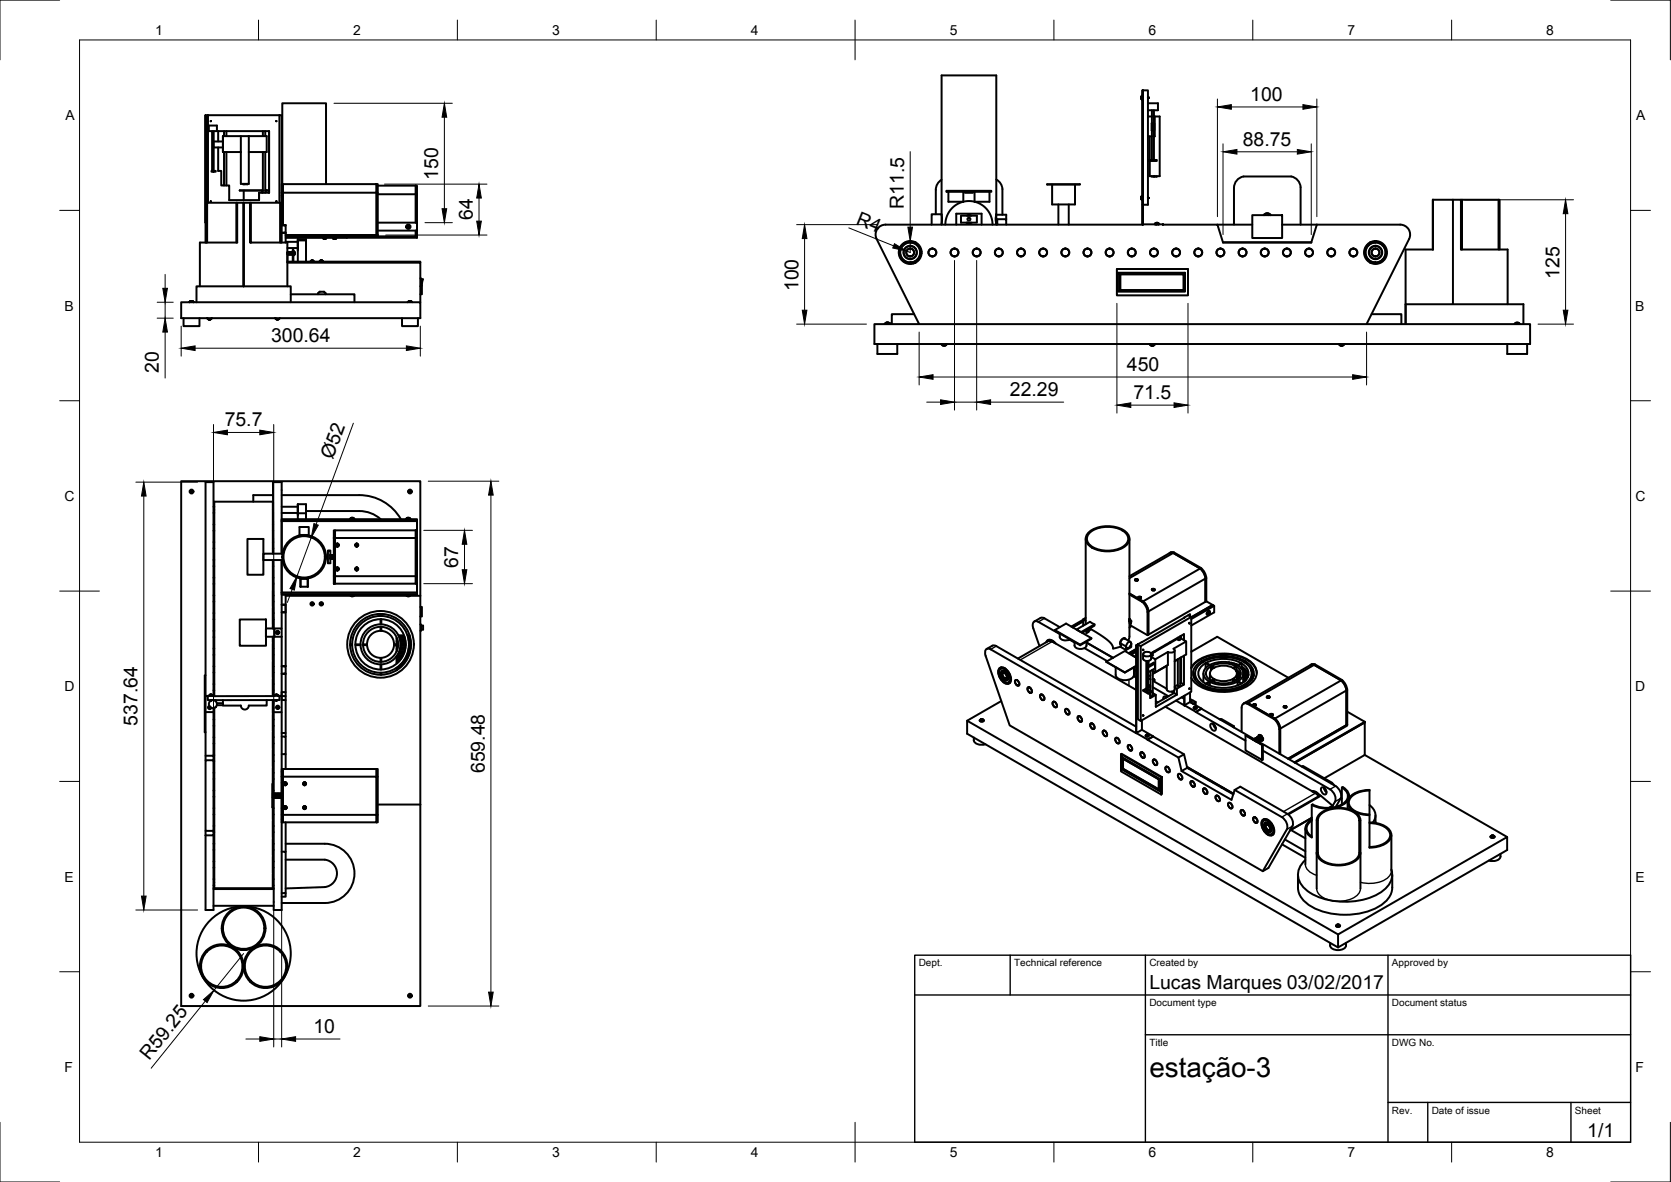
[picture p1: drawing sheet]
<svg xmlns="http://www.w3.org/2000/svg" width="420mm" height="297mm" viewBox="0 0 420 297" stroke-linecap="round" stroke-linejoin="round" font-family="sans-serif">
<defs><g id="words">
<text font-size="7" x="289" y="270.5">estação-3</text>
<g font-size="4.9">
<text x="314.4" y="25.3">100</text>
<text x="312.5" y="36.6">88.75</text>
<text x="110.2" y="45.2" transform="rotate(-90 110.2 45.2)">150</text>
<text x="227.3" y="52.5" transform="rotate(-90 227.3 52.5)">R11.5</text>
<text x="118.9" y="55.4" transform="rotate(-90 118.9 55.4)">64</text>
<text x="215" y="56.3" transform="rotate(22 215 56.3)">R4</text>
<text x="392.1" y="70.1" transform="rotate(-90 392.1 70.1)">125</text>
<text x="200.7" y="73.2" transform="rotate(-90 200.7 73.2)">100</text>
<text x="68.2" y="85.9">300.64</text>
<text x="40" y="93.7" transform="rotate(-90 40 93.7)">20</text>
<text x="283.4" y="93.2">450</text>
<text x="253.9" y="99.5">22.29</text>
<text x="285" y="100.3">71.5</text>
<text x="56.5" y="107.1">75.7</text>
<text x="83.7" y="115.6" transform="rotate(-70 83.7 115.6)">Ø52</text>
<text x="115.2" y="142.7" transform="rotate(-90 115.2 142.7)">67</text>
<text x="34.6" y="182.4" transform="rotate(-90 34.6 182.4)">537.64</text>
<text x="121.9" y="194.3" transform="rotate(-90 121.9 194.3)">659.48</text>
<text x="289" y="248.5">Lucas Marques 03/02/2017</text>
<text x="78.8" y="259.5">10</text>
<text x="37.5" y="266.6" transform="rotate(-51 37.5 266.6)">R59.25</text>
<text x="399.1" y="285.6">1/1</text>
</g>
<g font-size="3.5">
<text x="39" y="8.8">1</text>
<text x="88.8" y="8.8">2</text>
<text x="138.8" y="8.8">3</text>
<text x="188.7" y="8.8">4</text>
<text x="238.8" y="8.8">5</text>
<text x="288.7" y="8.8">6</text>
<text x="338.8" y="8.8">7</text>
<text x="388.8" y="8.8">8</text>
<text x="16.4" y="30.2">A</text>
<text x="411.4" y="30.2">A</text>
<text x="16.2" y="78">B</text>
<text x="411.2" y="78">B</text>
<text x="16.2" y="125.9">C</text>
<text x="411.2" y="125.9">C</text>
<text x="16.2" y="173.7">D</text>
<text x="411.2" y="173.7">D</text>
<text x="16.2" y="221.5">E</text>
<text x="411.2" y="221.5">E</text>
<text x="16.2" y="269.4">F</text>
<text x="411.2" y="269.4">F</text>
<text x="39" y="290.8">1</text>
<text x="88.8" y="290.8">2</text>
<text x="138.8" y="290.8">3</text>
<text x="188.7" y="290.8">4</text>
<text x="238.8" y="290.8">5</text>
<text x="288.7" y="290.8">6</text>
<text x="338.8" y="290.8">7</text>
<text x="388.8" y="290.8">8</text>
</g>
<g font-size="2.5">
<text x="231" y="242.8">Dept.</text>
<text x="255" y="242.8">Technical reference</text>
<text x="289" y="242.8">Created by</text>
<text x="350" y="242.8">Approved by</text>
<text x="289" y="252.8">Document type</text>
<text x="350" y="252.8">Document status</text>
<text x="289" y="262.8">Title</text>
<text x="350" y="262.8">DWG No.</text>
<text x="350" y="279.8">Rev.</text>
<text x="360" y="279.8">Date of issue</text>
<text x="396" y="279.8">Sheet</text>
</g>
</g></defs>
<!-- layer: Visible -->
<g fill="none" stroke="#000" stroke-width=".5">
<path d="M51.7 29h.6M52.3 29v22zM52.3 29h18M52.5 31.6h2v1.4h-2zM53.3 33v10M53.7 35.6v1.5zM53.7 37.1h2.4M53.7 35.6h2.4M53.7 33v2.6M53.7 37.1v5.9M54.9 35.6v-2.6h12.8v15.4h-2.6v1.9h-7.5v-3.7h-2v-3.6h-.7v-5.9M56.3 33v1.2"/>
<path d="M56.3 38.2v8.4M56.9 33v1.2M56.9 38.2v8.4M60.6 34.2v12h2v-12M62.6 34.2h-6.5v4h4.5M62.6 34.2h4.5v4h-4.5M66.1 33v1.2M66.1 38.2v10.2M66.7 33v1.2M66.7 38.2v10.2M70.3 29h.5v25M70.3 29v22"/>
<path d="M286.9 24.6l.1 .3M286.9 24.6h.1M287 24.6h.1M287 24.9l.3 .1M287 24.3h.1M287 24.9h.1M287 24.3v.3M287.2 24l-.2 .2M287.2 24l.1 .1M287.2 24l-.1 .1M287.3 24.6v.1M287.3 24.1v.9"/>
<path d="M287.3 24.7h.1M287.3 25v.1M287.3 22.7v1.4M287.3 24.7v24.8M287.3 24.3h.1M287.3 22.7h.1M287.3 22.7v1.6M287.3 24.3v.6v-.2M287.3 22.7l.1 33.8M287.4 22.7h1.2v28.8h-1.2M287.4 22.7v33.7l18.7 .1 1.4 4.5h22.2l1.4-4.5M288.6 24.4l.3 .2"/>
<path d="M288.6 26h2.6v1.7h-2.6M288.6 29.3h1M288.6 34.3h1M288.9 24.5v.1M288.9 24.6l-.3 .1M289.1 34.3v5.9M289.6 31h.1M289.6 32.8h.1M289.6 31v1.8M289.6 27.7v12.5M290.1 31v1.8M290.1 27.7v12.5"/>
<path d="M290.1 29.3h.3M290.4 29.3h1.2v15h-2.5v-3.8M290.4 29.3v5h-.3M51.7 56v5M51.7 55.9v.1M51.7 56h.2M51.9 55.9h-.2v-26.9v27M52.1 51h7.3M53.7 43h.5v.2h-1v-.2h.5v.2M59.4 51h.2v10h-9.3v11M59.4 51v10M59.6 51h1.7"/>
<path d="M61.1 46.2l.1 .1M61.2 46.2h.3M61.3 51h1.6M61.3 51v21zM61.3 47.9v2.4M62.2 46.2l-.7 .1M62.3 46.2l-.1 .1M63.1 51h7.3M65.9 47.9v.5M66.1 47.8h-5.8l5.8 .1M66.7 47.9h1M66.7 47.8h1"/>
<path d="M66.9 47.8v.1M70.6 54.8l.1 .1M70.6 54.1l.1 .7M70.6 55.9h.2v5.1M70.6 54h.1M70.6 56h.2M70.7 54.9h-.1M70.7 54v.8M70.7 54.8v.1M70.7 54l.1 .9M70.7 54h.1M70.8 54h.1"/>
<path d="M70.8 54v.3M70.8 56.7h1v1.8h-1M70.8 58.6h1v2.4M70.8 58.6h1M70.8 56.6l1-.1zM70.8 49.2h.1M70.8 49.6h.1M70.8 46.3h.3v2.1h-.3zM70.8 54.9h.1M70.8 48.4v8.1M71 46.3v-20.3h11v20.3M71.1 46.3h23.6v2.1h-23.6z"/>
<path d="M71.1 48.4v8.1M71.8 56.6v.1M71.8 58.5v.1M81.2 59.8l.2 .2M81.2 59.8h.1M82.1 59.8h.1M82.1 59.8l-.2 .2M83.7 59.8l.2 .2M83.7 59.8h.1M84.5 59.8h.1M84.5 59.8l-.1 .2M84.6 59.8l-.2 .2"/>
<path d="M84.6 59.8h-.1M87.2 59.4v.4h-15.4M87.2 59.8h17.6M87.2 59.5h17.6M94.7 46.3h.3v2.1h-.3v10.7h-22.9h23.2v.3h-23.2M94.7 46.3v12.8h.3v-10.7M95 56h9.9v2M95 48.8h9.5M95 46.7h9.5M95 58h9.9M102.3 56.9h.1M102.3 57h.2"/>
<path d="M102.3 56.9v.1M102.4 57l.2 .3M102.4 57h-.1M102.4 56.9v.1M102.5 56.9h.1M102.5 57l.1 .1M102.5 56.9h-.2M102.5 57h.1M102.6 56.9h.1M102.6 57.1v.1M102.6 56.9h-.1M102.6 57.1h.1"/>
<path d="M102.6 56.8h.1M102.6 56.8v.1M102.6 57.2v.1M102.6 56.6v.2M102.6 56.6v.1M102.6 57.3h.1M102.6 56.6h.1M102.6 56.7l-.2 .2M102.6 57.2h.1M102.6 56.7h.1M102.7 56.8l.1 .1M102.7 57.3h.1"/>
<path d="M102.7 57.2h.1M102.7 56.6v.2M102.7 57.2v.1M102.8 56.9h.1M102.8 57.1h.1M102.8 57.1l-.1 .1M102.9 56.9h.1M102.9 57h.1M102.9 57l-.1 .1M103 57l-.3 .3M103 57h.1M103 56.9v.1"/>
<path d="M103 56.9h.1M103 57h-.1M104.5 59.5v-1.5v1.5h.3M104.5 46.7v9.3v-7.2M104.5 46.7h.3v2.1h-.3M104.5 46.7v2.1M104.8 59.5v.3zM104.8 48.8v7.2M104.8 58v1.5M234.3 56.5v-2.7h2.5v2.7M236.8 45.2l-.8 .6-.7 1.4v6.6M238 48h11.3v.2h-11.3z"/>
<path d="M238.5 48.2v2.5h3.7M240.4 56.5v-2.8h6.4v2.8M241.6 54.2h4v1.8h-4zM242.2 50.7l-1.8 .8-1.5 1.3-.9 1.8-.3 1.9M242.2 50.7l1.4-.2 1.4 .2M242.2 48.2v2.5M242.6 48.2v.3h2v-.3M243.1 56l.6 .1 .6-.1M243.1 54.2l.6-.2 .5 .2M243.2 56h.1M244 54.2h-.7M244.1 56h-.8"/>
<path d="M245 48.2v2.5h3.8v-2.5M245.1 50.7l1.8 .8 1.4 1.3 .9 1.8 .4 1.9M250.5 53.8v2.5zM250.5 53.8v-34.8h-13.7v37.3M250.5 56.3v.2M250.5 45.1l.8 .6 .7 1.3 .1 7M250.8 56.5v-1.4h2.2v1.4M253 55.1v-1.1h-2.5v2.2h.3M263.3 46.3l8.2 .1zM264.5 46.4v5h5.8v-5M266.1 51.4v5.1M268.7 51.4v5.1"/>
<path d="M286.9 49.9l.4 .3M286.9 49.9h.1M286.9 49.7v.2M286.9 49.6h.1M286.9 49.8v.1M287 49.8h.1M287 49.4v.1M287 49.5l-.1 .1M287.2 49.2l.1 .1M287.2 49.2l-.2 .2M287.3 49.8v.1M287.3 49.3v.9"/>
<path d="M287.3 49.9h.1M287.3 50.2h.1M287.3 49.3v.2M287.3 49.9v.3M287.3 49.5h.1M287.3 51.5h.1M287.3 49.9v6.6M287.3 49.9v6.6h-64.6a2.5 2.5 0 0 0-2.3 3.6l10.7 21.4M287.3 49.5v.4M288.6 40.2h2.3v.3h-2.3M288.6 49.6l.3 .1M288.9 49.7v.1"/>
<path d="M288.9 49.8l-.3 .1M288.9 49.8h.1M289.6 44.3l.5 .1M290.1 44.3l.2 .1M290.3 44.3h.5M290.4 56.3l.4 .1M290.6 56.1h.1M290.6 56.1l-.2 .2M290.7 56l-.1 .1M290.7 56.4h.1M290.8 56.4h.1M290.8 56h-.1"/>
<path d="M290.8 56h.1M290.9 56h.1M290.9 56.4h.1M291 56v.1M291 56h.1M291 56l.2 .1M291.2 56.4h.1M291.2 56.1h.1M291.2 56.1l.2 .3-1-.1M291.4 56.4h-.2M291.4 56.4h.1M292.4 56.4v.1"/>
<path d="M292.4 56.5h.1M306.1 56.5h8.8M310.3 56.5v-9.3a2.92 2.92 0 0 1 2.4-2.8h12a2.92 2.92 0 0 1 2.3 2.6v9.5M314.9 54.1h7.5v5.7h-7.5zM317.7 54.1a1.05 1.05 0 0 1 1.8 0M317.9 54.1a.95 .95 0 0 1 1.5 0M318.9 54l.1 .1M322.4 56.5h29.7a2.5 2.5 0 0 1 2.2 3.6l-10.7 21.4M360.3 50.2v12.5M360.3 50.2h.1M360.3 50.2h5M365.3 50.2h2"/>
<path d="M365.3 50.2v26.3M367.6 50.2h9.2M45.6 76h60.1v4h-60.1zM46.2 80v2h4v-2M47.6 75.9v.1M47.8 75.7l-.2 .2M47.8 75.7h.1M47.9 75.7h-.1M48.1 75.7h.1M48.1 75.7h-.2M48.2 75.7h.2M48.4 75.7h.1"/>
<path d="M48.5 75.7h.1M48.5 75.7l.2 .2M48.7 75.9v.1M49.4 76v-4h23.7v4M51.9 61v-10h.2v10M52.1 80l.3 .2M52.1 80h.1M53.2 80l-.2 .2M53.2 80h.1M63.1 61v-10h-.2v10h9.4v11M69.2 80l.2 .2M69.2 80h.1"/>
<path d="M69.2 80l.3 .2M69.3 80h.1M69.3 80l.2 .2M70.4 80l-.3 .2M70.4 80h.1M70.4 61v-10h.2v10M71.8 60.8h3.1M72.3 65.8h33.4v.2h-33.4h33.4v10M72.3 63.6v.2M72.3 62.3h2.6M72.3 63.9v1.9M72.3 63.8h.1"/>
<path d="M72.3 63.8v.1M72.3 63.4h.1M72.4 63.4l.1 .5M72.4 63.8l-.1-.4 .1 .5M72.4 63.8v.1M72.4 63.4v.1M72.4 63.5h.1M72.4 63.5l.1 .3M72.4 63.9h.1M72.5 63.5l.1 .3M72.5 63.8h.1M72.5 63.8v.1"/>
<path d="M72.5 63.4l.1 .5M72.5 63.4v.1M72.5 63.4h.1M72.6 63.4l.1 .5M72.6 63.8v.1M72.6 63.4v.1M72.6 63.5h.1M72.6 63.5l.1 .3M72.6 63.9h.1M72.7 63.5l.1 .3M72.7 63.8h.1M72.7 63.8v.1"/>
<path d="M72.7 63.4l.2 .5M72.7 63.4v.1M72.7 63.4h.1M72.8 63.4l.1 .5 .1-.1M72.8 63.8v.1M72.8 63.4l.1 .1M72.8 63.5h.1M72.9 63.5l.1 .3M72.9 63.9h.1M73 63.4l.1 .5M73 63.4l-.1 .1M73 63.4h.1"/>
<path d="M73 63.8l.1 .1M73 63.4l.1 .1M73.1 63.5h.1M73.1 63.5l.1 .3M73.1 63.9h.1M73.1 74h16v2M73.2 63.8h.1M73.2 63.8l-.1 .1M73.2 63.4l.1 .5M73.2 63.4l-.1 .1M73.2 63.4h.1M73.2 63.8l.1 .1"/>
<path d="M73.2 63.4l.1 .1M73.3 63.5h.1M73.3 63.5l.1 .3M73.3 63.9h.1M73.4 63.8h.1M73.4 63.8l-.1 .1M73.4 63.4l.1 .5M73.4 63.4l-.1 .1M73.4 63.4h.1M73.4 63.8l.1 .1M73.4 63.4l.1 .1M73.5 63.5h.1"/>
<path d="M73.5 63.5l.1 .3M73.5 63.9h.1M73.5 63.5l.1 .2M73.6 63.8h.1M73.6 63.8l-.1 .1M73.6 63.4l-.1 .1M73.6 63.4h.1M73.6 65.8v-3h.2v3M73.8 63.1l.3 .2M74.1 63.3h.1M74.1 64h.1M74.1 63.3v.2"/>
<path d="M74.1 64l-.3 .2M74.1 63.6v.1M74.1 63.7v.1M74.1 63.8v.2M74.1 63.5v.1M74.9 60.8v.1M74.9 60.9v.4M74.9 61.3h.1M74.9 61.3v.5M74.9 61.8h.1M74.9 61.8v1.2M74.9 60.1h2v.3"/>
<path d="M74.9 60.1v.3h2v5.4M74.9 60.2v.6M74.9 60.4v5.4M78.2 65.5h.1M78.2 65.5l-.1 .3M78.3 65.5h-.1M78.3 65.5h.1M78.4 65.5h.1M78.4 65.5h-.1M78.6 65.5h-.1M78.6 65.5h.1M78.7 65.5h.1"/>
<path d="M78.7 65.5l.2 .2M78.9 65.7v.1M80 74l.4-.7h1l.5 .7M80.4 65.7v.1M80.4 65.7h.1M80.5 65.5h.1M80.5 65.5l-.1 .2M80.6 65.5h-.1M80.7 65.5h-.1M80.7 65.5h.1M80.8 65.5h.1M80.9 65.5h-.1"/>
<path d="M80.9 65.5h.1M81 65.5h.1M81 65.5l.2 .2M81.2 65.7h.1M81.4 60h.1M81.4 60l.2 .1M81.6 60.1h.1M81.9 60h.1M81.9 60h-.3M83.9 60h.1M84 60h.1M84.1 60h.1"/>
<path d="M84.3 60h-.1M84.4 60h.1M84.4 60h-.1M101.1 80v2h4v-2M102.5 75.9v.1M102.8 75.7l-.3 .2M102.8 75.7h.1M102.8 75.7h.6M103.4 75.7h.1M103.4 75.7l.2 .2M103.6 75.9v.1M105.7 70h.2v2h-.2"/>
<path d="M105.9 70.2h.5l-.3 1.6h-.2M106.1 71.8v2.2h-.4M228.9 61h.5M228.9 66h.5M229.3 65.9l.1 .1M229.6 66.1l.1 .1M229.9 66h.3M229.9 60.9h.3M229.9 79h-5.7v2.5M230 61h.3M230 66h.3M230.2 65.6v.1"/>
<path d="M230.2 65.9v.1M231.3 62.9l.1 .1M231.4 63.8h-.1M231.6 63.1l.1 .1M231.7 63.6l-.1 .1M280.8 67.6h17.9v6.6h-17.9zM281.1 68.5h16.9v4.8h-16.9zM281.5 68.9h16.1v4h-16.1zM281.7 68.9h16.1v4h-16.1zM307.5 60.9h22.2M344.4 61h.3M344.4 66h.3"/>
<path d="M344.6 66h.3M344.6 60.9h.3M344.9 79h7.5v2.5M345.3 61h.6M345.3 66h.6M353.4 76.5h29.6v5M360.3 62.7h-6.9v18.8M367.6 62.7v-12.5h-.3v12.5h11.8v13.8M376.8 62.7v-12.5h.3v12.5M52.4 80.2h.1M52.4 80.2l.2 .1M52.6 80.3h.1"/>
<path d="M52.7 80.2h.1M52.8 80.2l-.2 .1M52.8 80.2v.1M52.8 80.3h.1M53 80.2l-.2 .1M53 80.2h.1M69.4 80.2h.1M69.4 80.2l.2 .1M69.5 80.2h.1M69.6 80.2l.1 .1M69.7 80.3h.1M69.8 80.2h.1"/>
<path d="M69.8 80.2h-.2M69.8 80.2l.1 .1M69.9 80.2v.1M70.1 80.2h.1M70.1 80.2l-.2 .1M219.9 81.5h164.8v5h-164.8zM220.6 86.5v2.5h5v-2.5M222.7 81.2h.1M222.7 81.2l-.3 .3M223 81.1l-.3 .1M223 81.1h.1M223 81.1v.1"/>
<path d="M223.3 81.1h.1M223.3 81.1h-.3M223.3 81.1l.2 .1M223.5 81.2h.1M223.5 81.2l.3 .3M236.7 86.5h.1M236.7 86.5l.3 .3M237 86.8h.1M237 86.8h.8M237.8 86.8h.1M238.1 86.5l-.3 .3M289.1 86.5h.1"/>
<path d="M289.1 86.5l.2 .3M289.1 86.5l.3 .3M289.3 86.8h.1M289.3 86.8h.2M289.5 86.8h.1M289.5 86.8h.3M289.8 86.8h.1M289.9 86.8h.1M290.2 86.8h.1M290.2 86.8h-.3M290.5 86.5l-.3 .3M336.6 86.5l.3 .3"/>
<path d="M336.9 86.8h.1M336.9 86.8h.3M337 86.8h.4M337.4 86.8h.1M337.5 86.8h.1M337.8 86.8h.1M337.8 86.8h-.3M338.1 86.5l-.3 .3M379 86.5v2.5h5v-2.5M380.8 81.4v.1M381.1 81.2h.1M381.1 81.2l-.3 .2"/>
<path d="M381.3 81.1l-.2 .1M381.3 81.1h.1M381.4 81.1l.5 .1M381.9 81.2h.1M381.9 81.2l.3 .2M382.2 81.4v.1M47.8 123.5h.1M47.8 123.6h.1M47.8 123.5v.1M47.9 123.6l.2 .2M47.9 123.6h-.1M47.9 123.6h.1"/>
<path d="M47.9 123.5h.1M47.9 123.5h-.1M48 123.4h.1M48 123.4l-.1 .1M48 123.6l.1 .1M48.1 123.6h-.1M48.1 123.3h.1M48.1 123.3l-.1 .1M48.1 123.7v.1M48.1 123.2h.1M48.1 123.8h.1M48.1 123.2v.1"/>
<path d="M48.1 123.2l-.2 .3M48.1 123.7h.1M48.2 123.3l.1 .1M48.2 123.8h.1M48.2 123.7h.1M48.2 123.2v.1M48.2 123.7v.1M48.3 123.4l.1 .1M48.3 123.6h.1M48.3 123.6l-.1 .1M48.4 123.5h.1M48.4 123.6h.1"/>
<path d="M48.4 123.6h-.1M48.5 123.6l-.3 .2M48.5 123.6h.1M48.5 123.5v.1M48.5 123.5h.1M48.5 123.6h-.1M53.7 127.3h.2M53.7 128.9h.2M53.7 136.3h.2M53.7 137.8h.2M53.7 131.8h.2M53.7 133.4h.2"/>
<path d="M62.2 135.4h4v9h-4zM68.6 139.1v-13h-14.7v48.8M68.6 127.3h.1M68.6 128.9h.1M68.6 136.3h.1M68.6 137.8h.1M68.6 131.8h.1M68.6 133.4h.1M68.7 124.4h-5v1.7M68.7 139.1l-.1-17.9h2.2v17.9M70.8 130.5h34.1v.4h-34.1h34.1l-.1 2.4M70.8 124.4h19.6a12 12 0 0 1 10.4 6.1"/>
<path d="M70.8 127.3h4.1M70.8 128.9h4.1M71 139.1h-4.8v1.6h4.8M74.9 127.4h.1M74.9 127.4v.5M74.9 127.9h.1M74.9 127.9v1.6M74.9 126.7h2v2.3M74.9 126.7v2.3h2v1.5M74.9 126.7v.7M74.9 129v1.5M75.3 132.4h2.3v2h-2.3z"/>
<path d="M76.9 128.4h13.5a8 8 0 0 1 5.3 2.1M82.5 138.3h.6v3.2h-.6zM83.1 139.9v.5M83.1 139.5l.1 1M83.1 139.5h.1M83.1 139.5l.1 .9M83.1 139.5l.1 .1M83.2 139.6h.1M83.2 139.6v.8M83.2 139.6l.1 .8M83.2 139.5l.1 1M83.2 139.5v.1"/>
<path d="M83.2 139.5h.1M83.3 139.5v.9M83.3 139.5v.1M83.3 139.6h.1M83.3 139.6l.1 .8M83.4 139.5l.1 .9M83.4 139.5l-.1 .1M83.4 139.5h.1M83.4 139.5l.1 .1M83.5 139.6h.1M83.5 139.6l.1 .8M83.6 139.5v1"/>
<path d="M83.6 139.5l-.1 .1M83.6 139.5h.1M83.6 139.5l.1 .9M83.6 139.5v.1M83.6 139.6h.1M83.6 139.6l.1 .8M83.7 139.6v.8M83.7 139.5l.1 1M83.7 139.5v.1M83.7 139.5h.1M83.7 139.5l.1 .9M83.7 139.5l.1 .1"/>
<path d="M83.8 139.6l.1 .8M83.9 139.5v.8M83.9 139.5l-.1 .1M83.9 139.5h.1M83.9 139.5v.5M83.9 133.3h.3v1.9h-.3zM83.9 135.2v9.6M84.2 133.3h20.6v1.9h-20.6v9.6zM84.8 136.6l-.3 .4 .3 .3M84.8 136.6h.1M84.8 137.3h.1M84.8 136.6v.7"/>
<path d="M84.9 136.6v.7M84.9 136.6l.3 .4-.3 .3M84.9 137.3h-.1M88.2 130.2h.1M88.2 130.2l-.2 .3M88.2 130.2h.7M88.9 130.2h.1M88.9 130.2l.2 .3M89.6 136.6h.1M89.6 137.3h.1M89.6 136.6v.7M89.6 136.6l-.3 .4 .3 .3"/>
<path d="M89.7 136.6v.7M89.7 136.6l.3 .4-.3 .3M89.7 137.3h-.1M102.3 130.2l-.2 .3M102.3 130.2h.1M102.3 130.2h.7M102.8 123.6h.1M102.8 123.5h.1M102.8 123.5v.1M102.8 123.6l.2 .2M102.9 123.6h.1M102.9 123.5h.1"/>
<path d="M102.9 123.5h-.1M103 123.4h.1M103 123.4l-.1 .1M103 123.6v.1M103 130.2h.1M103 123.6h.1M103 130.2l.2 .3M103 123.3h.1M103 123.3v.1M103 123.7v.1M103 123.8h.1M103 123.2h.1"/>
<path d="M103 123.2v.1M103 123.2l-.2 .3M103 123.7h.1M103.1 123.3l.1 .1M103.1 123.8h.1M103.1 123.7h.1M103.1 123.2v.1M103.1 123.7v.1M103.2 123.4l.1 .1M103.2 123.6h.1M103.2 123.6l-.1 .1M103.3 123.5h.1"/>
<path d="M103.3 123.6h.1M103.3 123.6h-.1M103.4 123.6l-.3 .2M103.4 123.6h.1M103.4 123.5v.1M103.4 123.6h-.1M103.4 123.5h.1M104.8 138.7v6M104.8 135.2v9.6M273 135.4v21.5M273.9 133.7a8.1 8.1 0 0 1 9.2 0 2.27 2.27 0 0 1 .9 2.2 2.27 2.27 0 0 1-1.6 1.7 8.3 8.3 0 0 1-8.5-.5 2.13 2.13 0 0 1 0-3.4zM274.1 133.7a7.7 7.7 0 0 1 8.7 0 2.14 2.14 0 0 1 .9 2.1 2.14 2.14 0 0 1-1.5 1.7 7.9 7.9 0 0 1-8.1-.5 2.01 2.01 0 0 1 0-3.3z"/>
<path d="M284 135.4v24.5l-.3 1.1M294.1 139h.9l6.8 3.9M295.2 138.8l6.8 3.9-.2 .2M295.2 138.8l-11.2 6.5M295.2 138.8l-.9 .1-10.3 5.9M53.7 140.7h.2M53.7 154.1h.2M53.7 155.6h.2M53.7 142.3h.2M53.7 158.5h.2M53.7 149.6h.2M53.7 151.2h.2"/>
<path d="M53.7 145.2h.2M53.7 146.7h.2M60.3 155.7h6.6v6.6h-6.6zM68.6 152.9v4M68.6 157.3v.6M68.6 148.4v4M68.6 142.3h.2M68.6 145.2h.2M68.6 146.7h.2M68.6 140.7v17.2M68.6 154.1h.2M68.6 155.6h.2"/>
<path d="M68.6 149.6h.2M68.6 151.2h.2M68.7 140.7l.1 17.2M69 157.9v2.1M69.6 158.9h.1M69.6 158.9v.1M69.6 159h.1M69.6 159l.2 .2M69.7 158.9h.1M69.7 158.9h-.1M69.7 159v.1M69.7 159h.1"/>
<path d="M69.7 159.1l.1 .1M69.7 158.8h.1M69.7 158.8v.1M69.8 158.7h.1M69.8 158.7l-.1 .1M69.8 159.2h.1M69.8 158.7l-.2 .2M69.8 159.1h-.1M69.8 158.8l.1 .1M69.8 159.1h.1M69.8 158.7l.1 .1M69.9 158.8v.1"/>
<path d="M69.9 159.1l-.1 .1M69.9 158.9h.1M69.9 159h.1M69.9 159v.1M70 158.9h.1M70 159h.1M70 159h-.1M70 159l-.2 .2M70 158.9v.1M70.8 152h1v1.8h-1M70.8 151.9h1v2h-1M70.8 148.9h34.1v.6h-34.1z"/>
<path d="M70.8 140.7v17.2M71.8 149.7h16.4M71.8 149.5v2.4M71.8 153.9v13.5M75.5 147.4h.1M75.5 145.6h.1M75.5 145.6v1.8M75.6 147.4h1.8M75.6 147.4v-2h1.8v2M77.4 147.4h.1M77.4 145.6h.1M77.4 145.6v1.8"/>
<path d="M78.2 151.7h.1M78.2 151.7v.1M78.2 151.8h.1M78.3 151.8l.1 .2M78.3 151.8h-.1M78.3 151.7v.1M78.3 151.7h.1M78.3 151.8h.1M78.3 151.7h-.1M78.4 151.7h.1M78.4 151.7h-.1M78.4 151.8v.1"/>
<path d="M78.4 151.8h.1M78.4 151.6h.1M78.4 151.9v.1M78.4 151.6v.1M78.4 151.5h.1M78.4 151.5v.1M78.4 152h.1M78.4 151.5l-.1 .2M78.4 151.9h.1M78.5 151.6l.1 .1M78.5 152h.1M78.5 151.9h.1"/>
<path d="M78.5 151.5v.1M78.5 151.9v.1M78.6 151.7h.1M78.6 151.8h.1M78.6 151.8l-.1 .1M78.7 151.8h-.1M78.7 151.7h.1M78.7 151.8l-.2 .2M78.7 151.8h.1M78.7 151.7v.1M80.5 151.7h.1M80.5 151.7v.1"/>
<path d="M80.5 151.8h.1M80.6 151.7v.1M80.6 151.8l.1 .2M80.6 151.8h-.1M80.6 151.7h.1M80.6 151.7h-.1M80.6 151.8h.1M80.7 151.8v.1M80.7 151.7h.1M80.7 151.7h-.1M80.7 151.8h.1M80.7 151.6h.1"/>
<path d="M80.7 151.6v.1M80.7 151.9v.1M80.7 151.5v.1M80.7 152h.1M80.7 151.5l-.1 .2M80.7 151.9h.1M80.8 152h.1M80.8 151.5h.1M80.8 151.6l.1 .1M80.8 151.9h.1M80.8 151.5v.1M80.8 151.5h-.1"/>
<path d="M80.8 151.9v.1M80.9 151.7h.1M80.9 151.8h.1M80.9 151.8l-.1 .1M81 151.7h.1M81 151.8h.1M81 151.8h-.1M81 151.8l-.2 .2M81 151.7v.1M83.1 140.4h.1M83.2 140.5h.1M83.2 140.4h.1"/>
<path d="M83.3 140.4h.1M83.3 140.5h.1M83.4 140.4h.1M83.4 140.4h-.1M83.5 140.5h.1M83.6 140.4h.1M83.6 140.4h-.1M83.6 140.5h.1M83.7 140.4h.1M83.8 140.5h.1M83.9 140.4h.1M83.9 140.4h-.1"/>
<path d="M83.9 144.8h.3v1.9h-.3zM84.2 144.8h20.6v1.9h-.3v-13.4v13.4h-20.3zM84.8 142.6l-.3 .4 .3 .3M84.8 143.3h.1M84.8 142.6h.1M84.8 142.6v.7M84.9 142.6h.1M84.9 142.6v.7M84.9 142.6l.3 .4-.3 .3M84.9 142.6h-.1M84.9 143.3h-.1M88 149.5l.2 .3"/>
<path d="M88.2 149.8h.1M88.2 149.8h.3M88.5 149.8h.1M88.9 149.8h.1M88.9 149.8h-.4M89 149.7h13.3M89.1 149.5l-.2 .3M89.6 143.3h.1M89.6 142.6h.1M89.6 142.6v.7M89.6 142.6l-.3 .4 .3 .3M89.7 142.6h.1"/>
<path d="M89.7 142.6v.7M89.7 142.6l.3 .4-.3 .3M89.7 142.6h-.1M89.7 143.3h-.1M90.7 156.2a7.6 7.6 0 0 1 5-1.9v.5a7.1 7.1 0 0 0-7.2 7.1h-.5a7.6 7.6 0 0 1 2.7-5.7zM91.2 157.5a6.3 6.3 0 0 1 4.5-1.9v1.3a5 5 0 0 0-5 5h-1.3a6.3 6.3 0 0 1 1.8-4.4zM92.8 158.6a4.4 4.4 0 0 1 2.9-1.1v1a3.4 3.4 0 0 0-3.4 3.4h-1a4.4 4.4 0 0 1 1.5-3.3zM95.9 157.5a4.4 4.4 0 0 1 4.2 4.4h-1a3.4 3.4 0 0 0-3.2-3.4zM95.9 155.6a6.3 6.3 0 0 1 6.1 6.3h-1.3a5 5 0 0 0-4.8-5zM95.9 154.3a7.6 7.6 0 0 1 7.4 7.6h-.5a7.1 7.1 0 0 0-6.9-7.1zM100.2 159.7h1.4M100.3 160h1.4"/>
<path d="M102.1 149.5l.2 .3M102.3 149.8h.1M102.3 149.8h.3M102.5 159.7h.5M102.6 160h.5M102.6 149.8h.1M103 149.8h.1M103 149.8h-.4M103.1 149.7h2.6M103.2 149.5l-.2 .3M104.8 146.7h.1M104.9 146.7v2.2h-34.1"/>
<path d="M105.7 149.7v-28.8h-60.1v131.9h60.1v-50.6M105.7 156.9h.2v1.6h-.2M105.7 152.5h.4v2.4h-.4M105.7 149.7v52.5M105.9 157.2h.5v1h-.5M260.1 156.2l2-1 4.4 2.4M265.2 158.3l6.4 3.7M266.5 159.3l-5.5-3.1h-.9l-.4 .5v.8l1.7 4.9M266.5 159.2a1.49 1.49 0 0 0 .5 1.6 1.49 1.49 0 0 0 1.7 0l.3-.1M272.4 156.1l-2.7 1.6M272.4 155.7l-3 1.8M273 156l-.6-.4v1.6"/>
<path d="M273 155.3l-.6 .3M273.1 158.4l.1 .7 .4-.2M273.6 158.2v.7M274 157.9l4.6 3 1 1.1 .3 1 2-.6M274.3 158.1l-.7 .8M275.2 156.9l-1.1-.6-3.4 1.9 1.1 .7 3.4-2v.3l-3.1 1.8M284 155.8l.1 .5-.1-.5 .2 .4M284 156.1l.4 .3M284 155.6l.2 .4v.4M284 155.5h.1M284 156.6l.3-.2v1.2l-.3 .1M284 149.4l3.2 1.9"/>
<path d="M284 149.2l3.4 1.9M284 155.5l.4 .6-.1 .5M284 156.1h.1M284 155.9h.1M284 155.7h.1M284 156.2v-.2v.3M284.1 155.9h.1M284.1 156.2h.1M284.2 156.3v.1M284.2 156h.1M284.3 156.1l-.3-.5 .3 .4-.1 .3M284.3 156.5h.1"/>
<path d="M284.3 156.3h.1M284.3 156.2h.1M284.4 156.2l-.2 .1M285.4 145.7v.1M285.5 145.6l.5 .3h-.5zM285.5 145.6l.3-.1 .3 .3-.5 .1-.2-.1zM285.5 145.6v.1M285.5 145.6l.6 .1-.1 .2zM286 145.9h.1M286.1 145.7v.1M286.2 150.2h.1M286.3 150l.5 .3h-.5z"/>
<path d="M286.3 150l.3-.1 .3 .3-.5 .2-.2-.2zM286.3 150v.1M286.3 150l.6 .2-.1 .1zM286.8 150.3h.1M286.9 150.2h.1M287.2 151.3l.9 1.1 .4 1.4M287.4 151.1l-.2 .2M287.4 151.1l.9 1.2 .4 1.4M288.5 153.8v5.8M288.7 153.7l-.2 .1M289.6 148.2h.1M289.7 148.1l.5 .3-.5-.1z"/>
<path d="M289.7 148h.4l.2 .2-.4 .2-.3-.2zM289.8 148l.5 .3M289.8 148v.1M289.8 148h.4l.1 .3M290.2 148.4h.1M290.3 148.2h.1M296.8 159.9l-.1 .9h-.5v-.5M297 159.8v.7M297.8 155.2l-12.1 7 .4-.2M298.9 156.7h.2M299 156.5l.1 .1M299.1 156.7h.1"/>
<path d="M299.2 154.9v-.5l-.4 .2 .7 .4v18.8l-12.7 7.4-.7-.4v-18.8M299.2 154.4l-1.4 .8M299.5 155l-12.7 7.4M301.8 142.9l.9 1.1 .4 1.4M301.8 142.9l-14.4 8.2M302 142.7l.9 1.2 .4 1.4M303.1 145.4v5.8v-5.8l-14.4 8.3v5.8v-5.8M303.3 145.3l-.2 .1M303.3 145.3v5.8M303.3 151.1l-14.8 8.5-4.2-2.4M303.3 151.1l1.6 .9M303.7 153.6l.4-.1a.56 .56 0 0 1 .1 .6 .56 .56 0 0 1-.5 .4l-.3-.1v-.3"/>
<path d="M303.7 154.2l.2 .1M303.8 154.2v.1M303.8 154.3h.1M303.8 154.3h-.1M303.9 154.3h.1M304 153.8v.1M304 153.9l.1 .1M304 154.2v.1M304 154.3h-.1M304 154.1l.1 .1M304 153.8l-.3 .5M304 154.3h.1"/>
<path d="M304.1 154l.1 .1M304.1 154.2l-.1 .1M304.1 154l-.1 .3M304.1 154h.1M304.2 154.1l-.1 .1M304.2 154h-.1M304.2 154v.1M304.2 153.9v.1M304.9 152l.4 .2v1.7l-5.8 3.3M304.9 152l-5.4 3.1M305.3 152.2l-5.8 3.4M51.7 174.9v16.1"/>
<path d="M51.7 174.9v-53.7h2v53.7M51.7 169.7h-.2v14.3h.2M51.7 178.9l2 .1M52.5 177.7h.1M52.5 177.8h.1M52.5 177.8l.2 .2M52.5 177.7v.1M52.6 177.7h.1M52.6 177.8v.1M52.6 177.7l-.1 .1M52.6 177.8h.1M52.6 177.4a.42 .42 0 0 0-.2 .7 .42 .42 0 0 0 .7-.2"/>
<path d="M52.6 177.9h.1M52.7 177.9h-.1M52.7 177.6h.1M52.7 177.9v.1M52.7 177.6l-.1 .1M52.7 177.5v.1M52.7 178h.1M52.7 177.6l-.2 .1M52.7 177.9h.1M52.7 177.5h.1M52.8 174.6l-.2 .3h.8l-.1-.3M52.8 174.6h.1"/>
<path d="M52.8 177.6h.1M52.8 177.6v.1M52.8 178h.1M52.8 177.9h.1M52.8 177.9v.1M52.8 177.7h.1M52.9 174.9h-.1M52.9 177.8h.1M52.9 177.8l-.1 .1M52.9 174.6h.1M52.9 174.6h.2M52.9 174.6h-.1"/>
<path d="M53 177.8l-.2 .2M53 174.6h.1M53 177.8h.1M53 177.8h-.1M53.1 174.6h.1M53.1 174.9h-.2M53.2 174.6h.1M53.2 174.9h-.1M53.2 175.9v.1M53.3 174.6h.1M53.3 174.6l.1 .3M53.4 175.9l-.4 .2-.1-.2"/>
<path d="M53.7 178v11.9M53.7 171.9h.2M53.7 173.5h.2M53.7 160.1h.2M53.7 167.5h.2M53.7 169h.2M53.7 163h.2M53.7 164.6h.2M53.7 175.9a1.02 1.02 0 0 1 .8 1.5 1.02 1.02 0 0 1-1.6 .3 1.02 1.02 0 0 1 .1-1.6M53.8 177.9h.1M53.9 177.9v45.3M54.2 175.9v.3"/>
<path d="M54.2 177.7h.1M56.1 176.7h-1.6M56.1 177.2h-1.6M67.1 175.9v1.4h-4.5a1 1 0 0 1-1 1 1 1 0 0 1-1-1h-4.5v-1.4M68.6 170.7v4M68.6 166.2v4M68.6 161.8v4M68.6 179.6v4M68.6 160v14.9M68.6 175.9v24.2M68.6 160v1.3M68.6 175.9v3.3"/>
<path d="M68.6 171.9h.2M68.6 173.5h.2M68.6 160.1h.2M68.6 176.4h.2M68.6 177.9h.2M68.6 167.5h.2M68.6 169h.2M68.6 163h.2M68.6 164.6h.2M68.8 174.9h.1M68.8 174.9h-15.1M68.8 160v14.9h2"/>
<path d="M68.8 175.9v23.6M68.8 179h2M69 160h-2.1v-2.1h3.9v2.1M69 160h1.8M69.2 174.6h.1M69.2 174.6l-.1 .3M69.4 175.9v.2M69.4 174.6h-.2M69.4 174.6h.1M69.4 176.1h.1M69.5 176.1h.1M69.6 174.6h-.1"/>
<path d="M69.6 174.6h.1M69.6 177.7h.1M69.6 177.7v.1M69.6 177.8h.1M69.6 177.8l.2 .2M69.6 174.6h.2M69.6 175.9l-.1 .2M69.7 177.7h.1M69.7 177.8h.1M69.7 177.7h-.1M69.7 174.6h.1M69.7 177.8l.1 .1"/>
<path d="M69.8 177.8h-.1M69.8 174.6h.1M69.8 174.6l.1 .3-.2-.3M69.8 177.6h.1M69.8 177.9v.1M69.8 177.6l-.1 .1M69.8 177.5h.1M69.8 177.5v.1M69.8 178h.1M69.8 177.5l-.2 .2M69.8 177.9h.1M69.9 177.6v.1"/>
<path d="M69.9 178h.1M69.9 177.9h.1M69.9 177.5v.1M69.9 177.9v.1M69.9 177.7h.1M69.9 177.8h.1M69.9 177.8v.1M70 177.8h-.1M70 177.7h.1M70.1 177.8l-.2 .2M70.1 177.8h.1M70.1 177.7v.1"/>
<path d="M70.1 177.7h.1M70.1 177.8h-.1M70.8 174.9v24.9M70.8 174.9h-.5v1h-18v-1h-.6h2M70.8 167.5h1v1.8h-1M70.8 160v15.9h1v8.3M70.8 174.9h1v1M70.8 173.9h1v1M70.8 169.4h1v4.5M70.8 167.4h1M71.8 167.4v.1M71.8 169.3v.1"/>
<path d="M88 162.1h.6a7.1 7.1 0 0 0 7.1 7v.5a7.6 7.6 0 0 1-7.7-7.5zM89.4 162.1h1.3a5 5 0 0 0 5 4.9v1.2a6.3 6.3 0 0 1-6.3-6.1zM91.3 162.1h1a3.4 3.4 0 0 0 3.4 3.2v1a4.4 4.4 0 0 1-4.4-4.2zM95.9 169.1a7.1 7.1 0 0 0 6.9-7h.5a7.6 7.6 0 0 1-7.4 7.5zM95.9 165.3a3.4 3.4 0 0 0 3.2-3.2h1a4.4 4.4 0 0 1-4.2 4.2zM99.7 167.8l.7 .2M99.7 163.6v.2M99.8 160.3l-.1 .4h.2M99.9 164.6h1.5M99.9 168.3h-.2v.1M100 163h-.3v.3h.2M100 167.6h.8"/>
<path d="M100 161h-.3v.3h.3M100.1 162.3h-.4v.3h.3M100.1 161.7h-.4v.2M100.1 164.3h1.4M100.3 166.3h-.6v.3h.2M100.3 164h1.4M100.4 167.3h.7M100.4 163.6h1.4M100.5 160.3h1.3M100.5 163.3h1.4M100.6 160.7h1.3M100.6 163h1.3"/>
<path d="M100.6 161h1.3M100.7 162.6h1.3M100.7 161.3h1.3M100.7 162.3h1.3M100.7 161.7h1.3M100.7 162.1h1.3a6.3 6.3 0 0 1-6.1 6.1v-1.3a5 5 0 0 0 4.8-4.8zM100.7 167h.7M100.8 165.6h-1.1v.4h.9M101.1 166.6h.6M101.2 165h-1.5v.3h1.3M101.3 166.3h.7M101.6 166h.6"/>
<path d="M101.8 165.6h.6M102 165.3h.5M102.1 165h.6M102.3 164.6h.5M102.4 164.3h.6M102.5 164h.6M102.6 163.6h.5M102.6 160.3h.6M102.7 163.3h.5M102.7 160.7h.5M102.7 163h.6M102.8 161h.5"/>
<path d="M102.8 162.6h.5M102.8 161.3h.5M102.8 162.3h.5M102.8 161.7h.5M248.1 163.1l1.6-.9 .8 .2 35.2 20.2M251.2 168a1.44 1.44 0 0 1 2.2 .6l.4 .5a2.03 2.03 0 0 1 0 2.7 2.57 2.57 0 0 1-2.8-2.4zM251.3 168.1a1.37 1.37 0 0 1 2.1 .6l.3 .4a1.94 1.94 0 0 1 0 2.6 2.54 2.54 0 0 1-2.7-2.8zM251.4 168.1a1.67 1.67 0 0 1 2.2 1.1 1.67 1.67 0 0 1-.1 2.4 2.55 2.55 0 0 1-2.1-3.5zM251.5 168.2a1.62 1.62 0 0 1 2.1 1 1.63 1.63 0 0 1-.2 2.4 2.48 2.48 0 0 1-1.9-3.4zM251.8 176.2l-8.6 4.9v3.3l93.2 53.7 42.6-24.5v-3.3l-42.6 24.5v3.3M251.8 167.9l-.2 .2M251.8 167.7l-.3 .2"/>
<path d="M251.9 168.6a1.55 1.55 0 0 1 1.4 2.4 1.55 1.55 0 0 1-1.4-2.4zM252 168.7a1.5 1.5 0 0 1 1.3 2.2 1.5 1.5 0 0 1-1.3-2.2zM252.1 169.2a.79 .79 0 0 1 .9 .4 .79 .79 0 0 1-.1 .9l-.7-.5zM252.1 168.6l-.1 .1M252.2 169.1a.92 .92 0 0 1 .8 1.4 .92 .92 0 0 1-.8-1.4zM252.3 169.1h-.1M253.1 170.4l-.1 .1M253.4 170.8l-.1 .1M253.8 171.4l-.2 .1M254 171.5l-.3 .2M255.3 171a.79 .79 0 0 1 .8 .4 .79 .79 0 0 1-.1 .9l-.6-.5zM255.4 170.9a.92 .92 0 0 1 .8 1.4 .92 .92 0 0 1-.8-1.4z"/>
<path d="M255.5 170.9h-.1M256.2 172.2l-.1 .1M258.4 172.8a.79 .79 0 0 1 .9 .4 .79 .79 0 0 1-.1 .9l-.7-.5zM258.5 172.7a.92 .92 0 0 1 .8 1.4 .92 .92 0 0 1-.8-1.4zM258.6 172.7h-.1M259.4 174l-.1 .1M261.6 174.6a.79 .79 0 0 1 .8 .4 .79 .79 0 0 1-.1 .9l-.6-.4zM261.7 174.5a.92 .92 0 0 1 .8 1.4 .92 .92 0 0 1-.8-1.4zM261.8 174.5l-.1 .1M262.5 175.9h-.1M263.1 161.4l.4-.5 .5-.1 .8 .3 .7 .6M263.2 161.3l.3-.4h.6l1.2 .7"/>
<path d="M263.5 161.1l-7.6 4.4M263.5 161.1l.5-.1 .6 .2 21.1 12.2M263.6 161.1l.7-.1 .7 .5M263.8 161h.1M263.9 160.8l-.4 .2M264.3 161.1l.5 .3M264.7 176.4a.79 .79 0 0 1 .9 .4 .79 .79 0 0 1-.1 1l-.7-.5zM264.8 176.4a.92 .92 0 0 1 .8 1.3 .92 .92 0 0 1-.8-1.3zM264.9 176.3l-.1 .1M265.7 177.7h-.1M267.9 178.3a.79 .79 0 0 1 .9 .3 .79 .79 0 0 1-.2 1l-.6-.5zM268 178.2a.92 .92 0 0 1 .8 1.4 .92 .92 0 0 1-.8-1.4z"/>
<path d="M268.1 178.1l-.1 .1M268.8 179.5h.1M268.9 160.7l1.3 .8M271.1 180a.92 .92 0 0 1 .8 1.4 .92 .92 0 0 1-.8-1.4zM271.2 179.9l-.1 .1M272.7 162.9l5.7 3.2M273.2 161.2v1a1.73 1.73 0 0 1-3 0v-.8M273.2 161.5l6.7 3.8M274.4 160.4l-2.8 1.6v.2l-6.4-3.7v-.2l2.9-1.6 6.3 3.7v.1l-2.8 1.7M280.5 167.7v1.9a2.58 2.58 0 0 0 3.5 1.1 1.41 1.41 0 0 0 1.1-1.1v-1.9M281.7 162l.2 .1M282.7 160.3l.1 .2"/>
<path d="M283 160.6l-.4-.2-.7 .5-.3 .7 .3 .5M283.1 162.5l.2 .4a1.08 1.08 0 0 0 1.1-1.2v.9l-1.3 .8-1.2-.8v-.9l1.2 .8v.9M283.2 162.8l.1 .1M283.5 161.5l.7-.2a1.04 1.04 0 0 1-.9 1.6 .9 .9 0 0 1 .2-1.4zM284.2 161.3l-1.4-.8a1.07 1.07 0 0 0-.9 1.5M285.1 169.9l.6 .4M285.1 168.3l.6 .4M285.7 167.3l-2.9 1.7-4.6-2.7 4.6 2.7M285.7 163.8l-1.3 .7 1.3 .7-2.9-1.6-4.6 2.7M285.7 163.1l-1.9 1.1M285.7 167.4l-2.9 1.6M285.7 163.5l-1.5 .9"/>
<path d="M286.1 162l.7 .4v18.8M287.3 163.4h.2M287.3 179.9h.2M287.4 164.4v1.1a1.17 1.17 0 0 0 2 0v-1.1M287.4 163.2l.1 .1M287.4 179.7l.1 .1M287.5 173.4v.2l1.2 .7 .4-.2M287.5 173.4l1.2 .8v.1M287.5 163.4h.1M287.5 179.8h.1M287.6 164l.9-.2a.68 .68 0 0 1 .9 .8 1.11 1.11 0 0 1-2-.4zM288.2 173h.1"/>
<path d="M288.2 173l-.7 .4M288.2 166.1v7.6l.2 .1 .2-.1v-4.8M288.6 167.7l.1 1.2zM288.6 167.4l1.5-.9 .3 .2v1.3l-1.7 .9M288.6 173.2l.9 .5-.4 .4M288.6 167.7h.1M288.7 172.1l.5 .3-.5 .4M288.7 172l.6 .4M288.7 166.1l-.1 1.6M288.7 170.2v.2M288.7 170.4l.6 .3M288.8 166.1v1.2"/>
<path d="M289.1 174.1v-.1l-.4 .2M289.2 174.1v1.3l1.4-.8-.7-.4M289.2 172.4v1.2M289.3 169.7l-.6 .3M289.3 174.6h-.1M289.3 168.6v5M289.5 173.7l-.4 .3M289.9 163.9l-.1 .9h-.4M289.9 168.6l-.1 6.3-.5-.1v-.8M289.9 171.1l3.5 2M289.9 172.7l3.9 2.3M289.9 170.8l.1 .1"/>
<path d="M289.9 170.7h.1M289.9 170.7l.4 .2-.2 .3M290 170.7h-.1M290 170.7l-.1 .1M290 170.7h.1M290 170.7l.1 .2M290 170.7v.1M290 170.8v.1M290.2 163.7l.2 .1M290.4 166.7l-1.7 1M290.5 165.7v3.2M290.6 176.2l.5 .3"/>
<path d="M293 177.6l37.8 21.7 .8 .8M293.1 162l.2 .1M293.2 167.4h.1M293.3 175.1v.2M293.4 175.2l-.7-.1-.2 .6M293.4 167.3l-3.5 2.1M293.7 163.8v3.3l-3.2 1.8-.9-.5M293.7 163.8l-3.2 1.9-1.1-.6M294.1 161.5l.2 .1M294.6 173.8l.6 .4M295.2 173.6v.6l.7 .4M295.2 174.2l-4.6 2.6"/>
<path d="M295.2 173.9h-.4M295.4 163.4v9.8a1.16 1.16 0 0 1-2 0v-5.9M295.4 172.7l.5 .4v1.5M295.7 176.1l2.1 1.2M295.9 174.6l-5.3 3v-3M296.2 172.1l-.8 .5M296.2 160.5l-6.3 3.6M296.8 160.3l1.4 .9-3.1 1.8 .3 .4a1.19 1.19 0 0 1-1.7 .4M296.8 165.3v7l-.3 .2-.3-.2v-6.6M297 171.6l.7 .4-1.8 1.1M297 171.6l-.2 .2M297 165.2v6.4"/>
<path d="M297.1 175.2l.7 .4M297.7 160.9v-1.5l-8.3 4.8M297.7 164.8v7.2M297.8 174.9v2.4M297.8 174.8v2.5M297.8 177.3l2.9 1.6M298.2 161.2v3.3l-2.8 1.7M299 173.1h.1M299.1 172.9l.1 .2M299.1 173.1h.1M299.2 176.4l16.2 9.4M299.2 174v2.4l-1.4 .8"/>
<path d="M299.2 176.4l.7 .4 .7-.4v.8M299.2 176.4l.7-.4 .7 .4M299.2 175.7l.7 .3M299.5 167.8a8.2 8.2 0 0 1 6.8-3.5 10.9 10.9 0 0 1 8.9 2.7 3.4 3.4 0 0 1-1.3 5.2 12.6 12.6 0 0 1-13.4-.6l-1-1.3M299.5 167.9a8.2 8.2 0 0 1 6.7-3.4 11 11 0 0 1 9 2.6l.7 1.3 .1 .7M299.5 163.8l6.6-3.8 17.9 10.3M300.2 177.8a.41 .41 0 0 1 .4-.2 .41 .41 0 0 1 .3 .4l-.5 .2-.3-.2zM300.4 177.8v.1M300.4 177.7h.1M300.4 177.7v.1M300.4 177.7v.2l.3-.1M300.5 177.7h-.1"/>
<path d="M300.5 177.7h.1M300.5 169.2v1.6M300.6 177.7h-.1M300.6 177.7h.1M300.6 177.8l.1 .1M300.7 177.7v.1M300.7 177.7l-.1 .1M300.7 177.7h-.1M300.7 177.7h.1M300.7 178.9l12.5 7.2M300.7 177.8v.1M300.8 167.3l1.4-1.2 .4 .2a3.1 3.1 0 0 0-2.1 2.9 3.1 3.1 0 0 0 2.1 2.9l-.4 .2a3.3 3.3 0 0 1-1.9-4.4z"/>
<path d="M302.1 178.1l-1.4 .8M302.2 166.1v.4M302.4 166a12 12 0 0 1 10.6 .1l-.3 .2a11.2 11.2 0 0 0-10-.1zM302.4 167.2l.7-.5 1 .5a2.16 2.16 0 0 0-1.5 2 2.16 2.16 0 0 0 1.5 2.1l-1 .5a2.62 2.62 0 0 1-1.8-2.1 2.62 2.62 0 0 1 1.1-2.5zM302.6 169.2v2.2M303.1 166.7v1.2M303.3 166.6a9.9 9.9 0 0 1 8.8 .1l-.9 .5a7.9 7.9 0 0 0-7-.1zM303.9 167.8l.6-.4 .7 .4a1.46 1.46 0 0 0-1 1.4 1.46 1.46 0 0 0 1 1.4l-.7 .4a1.84 1.84 0 0 1-.6-3.2zM304.2 169.2v1.6M304.5 167.4v1M304.6 167.4a6.9 6.9 0 0 1 6.1 0l-.7 .4-1.9-.5-1.5 .1-1.2 .4zM308.9 166.4l.2 .1"/>
<path d="M309.5 166.6l.4 .1M310 171.4v-.8l.7 .4a6.9 6.9 0 0 1-6.1 .1l.8-.4v.7M310 170.6l-1.9 .6-1.5-.1-1.2-.4M310.2 167.9l.7-.4a1.85 1.85 0 0 1 1.1 1.7 1.85 1.85 0 0 1-1.1 1.7l-.7-.4a1.41 1.41 0 0 0 .8-1.3 1.41 1.41 0 0 0-.8-1.3zM310.2 166.7l.4 .2M310.7 167l.3-.1 .2 .3M310.9 168.5v.2M310.9 167.5v1M310.9 168.6h-.1M310.9 168.5h-.1M311 168.4l.2 .2v.4l-.2-.2zM311 168.9l.3 .5h-.3"/>
<path d="M311 169.5l.3 .4-.1 .1-.2-.1M311 170.5l.2 .2M311 170l.3 .4-.1 .2-.2-.2M311 169.2v1.6M311.2 172.2v-.9l.9 .5a9.9 9.9 0 0 1-8.8 .1l.9-.5v.9M311.2 171.3a7.9 7.9 0 0 1-7 .1M311.3 169.9l-.2 .1M311.4 169.3l.2 .1v.4zM311.4 168.7l.2 .2v.4zM311.5 170.3l.1 .1M311.5 170.4l-.1-.1-.1 .3M311.6 170.3l-.2-.5 .1 .5"/>
<path d="M311.6 170.2l-.1 .1M311.7 169.1v.5zM311.7 169.6v.5zM311.7 170.1l-.1 .1M312.1 167.9h.1M312.1 167.9l.1-.1v.3M312.2 167.7v.1M312.2 166.7a2.67 2.67 0 0 1 1.7 2.5 2.67 2.67 0 0 1-1.7 2.5l-.9-.5a2.11 2.11 0 0 0 1.3-2 2.11 2.11 0 0 0-1.3-1.9l.9-.6v1l-.2 .1M312.3 168.2l.3 .1v.4M312.3 167.6l.3 .2v.4l-.3-.2zM312.6 168.9v.3M312.6 170.6v.1"/>
<path d="M312.6 171.1v.2M312.6 170.1v.1M312.6 169.5v.2M312.6 169.2v2.2M312.7 169.1h-.1M312.7 172.5v-.4l.3 .2a12 12 0 0 1-10.6 .1l.3-.2v.4M312.7 172.1a11.2 11.2 0 0 1-10 .1M312.7 170.1l.3 .1v.4l-.3-.2zM312.7 169.5l.3 .2v.4l-.3-.2zM312.7 170.6l.3 .1v.4l-.3-.2zM312.7 169l.3 .2v.3zM312.7 168.5l.3 .1v.4z"/>
<path d="M312.7 167.9l.3 .2v.4l-.2-.2zM312.9 171.2l-.2-.1v.3M313 169.4l-.1 .1M313.1 169.9l.2 .1v.4zM313.1 168.8l.2 .2v.4zM313.1 169.3l.2 .2v.4zM313.1 168.3l.2 .2v.3zM313.2 166.2a3.2 3.2 0 0 1 2.1 3 3.2 3.2 0 0 1-2.1 3.1l-.4-.3a3 3 0 0 0 1.9-2.8 3 3 0 0 0-1.9-2.8l.4-.2v.4M313.4 170.8l-.3-.4 .1 .5-.1 .2M313.4 169.8l-.2 .1M313.4 169.7l.2 .6zM313.4 169.2l.2 .6z"/>
<path d="M313.4 168.6l.2 .6zM313.6 176.8l6.7 3.9M313.6 176.8a.97 .97 0 0 0-1.1 .1 .97 .97 0 0 0-.3 1v6M313.6 170.4l-.2-.2 .1 .4M313.6 170.2h-.1M313.7 169l.1 .6zM313.7 170.1v.2M313.8 176.7l16.6-9.6 6.8 3.9-16.6 9.6zM313.8 176.7l-.2 .1M313.8 176.7l6.8 3.9M313.8 176.7h-.9M313.8 169.9l-.1-.4v.6"/>
<path d="M313.9 169.6v-.1v.3M314.4 168l.3 .5M314.7 170.9v-.3l-.1 .4M314.7 168.4l.2 .6zM314.7 168.9l.2 .6-.1-.1M314.7 170.6l.1 .2M314.8 169.5l.1 .6-.1-.2M314.8 170.5v.2M314.8 170l.1 .6-.1-.1M314.8 170l-.1 .7v-.6M314.8 170.6l-.1 .2M314.8 169.2v.8"/>
<path d="M314.8 170.4v.2M314.9 170h-.1M314.9 169.4l.2 .6zM314.9 168.8l.2 .6zM315 170.4l-.1 .1M315.1 170.2l-.1-.3v.5M315.1 177.2h.1M315.2 177l.5 .3h-.5zM315.2 177l.3-.1 .3 .3-.5 .2-.2-.2zM315.2 169.7l-.1-.4v.8M315.2 177l.5 .3M315.2 177v.1"/>
<path d="M315.2 177h.5v.3M315.7 177.3h.1M315.8 177.2h.1M318.5 175.2h.1M318.6 175.1l.5 .3-.5-.1zM318.6 175h.4l.3 .2-.5 .2-.3-.2zM318.7 175l.5 .2v.1l-.5-.2M319.1 175.4h.1M319.2 175.2h.1M319.3 179.6v.1M319.4 179.5l.5 .3h-.5zM319.4 179.4h.4l.3 .3-.5 .1-.3-.1z"/>
<path d="M319.5 179.5h.1M319.5 179.5l.5 .1v.1zM319.9 179.8h.1M320 179.6l.1 .1M322.8 177.6v.1M322.8 177.5l.5 .3h-.4zM322.9 177.5l.3-.1 .3 .3-.5 .1-.2-.1zM322.9 177.5v.1M322.9 177.5l.6 .1-.1 .2zM323.3 177.8h.1M323.5 177.6v.1M330.4 167.1l6.8 3.9"/>
<path d="M330.4 167.1h-.9M330.6 167l6.8 3.9-.2 .1M330.6 167l-.2 .1M330.6 167h-.8l-17.1 9.8M337.2 171l.9 1.1 .4 1.4M337.4 170.9l.9 1.1 .4 1.4M338.5 173.5v8.7l-14.6 8.5 14.8-8.6v.2l-14.6 8.5M338.7 173.4v8.7l-.2 .1v-8.7M338.7 178.8l4.5 2.6M338.7 173.4l-17 9.8M51.7 191h2v17.8h-2zM51.7 189.9h2v1.1"/>
<path d="M53.7 189.7h.2M53.7 191.3h.2M53.7 194.2h.2M53.7 195.8h.2M53.7 185.3h.2M53.7 186.8h.2M53.7 180.8h.2M53.7 182.4h.2M53.7 198.7h.2M68.5 196.9l.1 6zM68.6 199.8v.5M68.6 188.5v4"/>
<path d="M68.6 193v4M68.6 184.1v4M68.6 197.4v2M68.6 199.5v.8M68.6 189.7h.2M68.6 191.3h.2M68.6 194.2h.2M68.6 195.8h.2M68.6 185.3h.2M68.6 186.8h.2M68.6 180.8h.2M68.6 182.4h.2"/>
<path d="M68.6 198.7h.2M68.6 199.4l.1 1M68.6 199.5h.1M68.7 199.5h.1M68.7 199.5l.1 .8M68.8 199.4l.1 1M68.8 199.4h.1M68.8 199.5h.1M68.8 199.9h.1M68.8 199.5l.1 .8M68.9 199.5l.1 .9M68.9 199.4h.1"/>
<path d="M68.9 199.4l.1 1M69 199.4v.1M69 199.5h.1M69 199.5l.1 .8M69.1 199.5l.1 .9M69.1 199.4h.1M69.1 199.4l.1 1M69.1 199.5h.1M69.2 199.5l.1 .8M69.2 199.4l.1 1M69.2 199.4h.1M69.3 199.4l.1 1"/>
<path d="M69.3 199.5h.1M69.3 199.5l.1 .8M69.4 199.5v.8M69.4 199.4l.1 1M69.4 199.4h.1M69.4 199.4l.1 .1M69.5 199.5l.1 .8M69.6 199.5v.9M69.6 199.4h.1M69.6 199.4l.1 1M69.6 199.5h.1M69.6 199.5l.1 .8"/>
<path d="M69.7 199.5v.8M69.7 199.4l.1 1M69.8 199.5h.1M69.8 199.5l.1 .8M69.9 199.4l.1 1M69.9 199.4h.1M69.9 199.5h.1M70 199.5h.1M70 199.5v.8M70.1 199.4v1M70.1 199.4v.1M70.1 199.5h.1"/>
<path d="M70.1 199.5l.1 .8M70.2 199.5v.8M70.2 199.5l.1 .9M70.2 199.4h.1M70.2 199.4l.2 .9M70.2 199.5h.1M70.3 199.5l.1 .8M70.4 199.4l.1 1M70.4 199.4v1M70.4 199.5h.1M70.4 199.5l.1 .8M70.5 199.5l.1 .8"/>
<path d="M70.5 199.4l.1 1M70.5 199.4h.1M70.6 199.4v.1M70.6 199.5l.1 .8M70.7 199.5l.1 .9M70.7 199.4h.1M70.7 199.4l.1 1M70.7 199.5h.1M70.8 199.5h.1M70.8 199.5v.8M70.8 199.5v.4M70.8 184.2h1v.9"/>
<path d="M70.8 185.1h1v4.4h-1M70.8 193.9h.1M70.8 196.7h.1M70.8 193.3h.3v1.9h-.3zM70.8 195.2v9.6M71.1 193.3h23.6v1.9h.3v-1.9h-.3v13.4h.3v-1.9h-.3v-9.6h-23.6zM71.1 195.2v9.6M71.7 196.6l-.3 .4 .3 .3M71.7 197.3h.1M71.7 196.6h.1M71.7 196.6v.7M71.8 196.6h.1"/>
<path d="M71.8 196.6v.7M71.8 196.6l.3 .4-.3 .3M71.8 196.6h-.1M71.8 197.3h-.1M71.8 189.5v3.8M76.5 197.3h.1M76.5 196.6h.1M76.5 196.6v.7M76.6 196.6h.1M76.6 196.6v.7M76.6 196.6l.3 .4-.3 .3M76.6 196.6a.36 .36 0 0 0-.4 .4 .36 .36 0 0 0 .4 .3"/>
<path d="M95 195.2v9.6M243.2 181.1l93.2 53.7M244.9 185.4a1.68 1.68 0 0 0 2.1 1.8l.8-.2M246.3 181.1a.59 .59 0 0 1 .5-.4 .59 .59 0 0 1 .6 .3v.1M246.7 180.9v.1M246.7 180.8v.1M246.7 180.9l-.1 .1M246.7 180.8h.1M246.7 180.9h.1M246.7 181l-.1 .1M246.8 180.8h-.1M246.8 180.8h.1"/>
<path d="M246.8 181h.2M246.8 181h-.2M246.9 180.8l-.2 .1M247 180.8l-.1 .1M247 181h.1M247 180.8h-.1M247 180.8h.1M247 181l.1 .1M247 180.9h.1M247 180.9v.1M247 180.8v.1M247.1 180.8l-.1 .1"/>
<path d="M247.1 180.9l-.1 .1M247.1 180.9v.1M271 180.1a.79 .79 0 0 1 .9 .3 .79 .79 0 0 1-.1 1l-.7-.5zM272 181.3h-.1M274.2 181.9a.79 .79 0 0 1 .9 .4 .79 .79 0 0 1-.2 .9l-.6-.5zM274.3 181.8a.92 .92 0 0 1 .8 1.4 .92 .92 0 0 1-.8-1.4zM274.4 181.8h-.1M275.1 183.1v.1M277.3 183.7a.79 .79 0 0 1 .9 .4 .79 .79 0 0 1-.1 .9l-.7-.5zM277.4 183.6a.92 .92 0 0 1 .8 1.4 .92 .92 0 0 1-.8-1.4zM277.5 183.6h-.1M278.3 184.9l-.1 .1"/>
<path d="M280.5 185.5a.79 .79 0 0 1 .9 .4 .79 .79 0 0 1-.2 .9l-.6-.5zM280.6 185.4a.92 .92 0 0 1 .8 1.4 .92 .92 0 0 1-.8-1.4zM280.7 185.4h-.1M281.4 186.7v.1M281.9 189.5l10.1 5.8M282 190.2l9.5 5.5v3.1l-9.5-5.5zM282.2 190.6l9.1 5.2v2.6l-9.1-5.2zM282.4 193.3l9.1 5.2v-2.6l-9.1-5.2v2.6l8.9 5M283.6 187.3a.79 .79 0 0 1 .9 .4 .79 .79 0 0 1-.1 .9l-.7-.4zM283.7 187.2a.92 .92 0 0 1 .8 1.4 .92 .92 0 0 1-.8-1.4zM283.8 187.2l-.1 .1M284.6 188.6h-.1"/>
<path d="M285.7 184.2l-36.6-21a.93 .93 0 0 0-1.2 0 .93 .93 0 0 0-.2 1.2l6.2 17.9 63.6 36.6 6.1-10.5a2.77 2.77 0 0 0-1.3-3.1l-11.9-6.8M285.7 184.2l10.6 6.2 .8 3.4M286.8 189.2a.79 .79 0 0 1 .9 .3 .79 .79 0 0 1-.1 1l-.7-.5zM286.9 189.1a.92 .92 0 0 1 .8 1.3 .92 .92 0 0 1-.8-1.3zM287 189l-.1 .1M287.1 183.4l10.6 6.2M287.1 181v2.4l-1.4 .8v-22v22.1M287.8 190.4h-.1M288.1 184.8a.41 .41 0 0 1 .5-.3 .41 .41 0 0 1 .3 .5l-.6 .2-.2-.2zM288.2 184.7h.1M288.3 184.8h.3M288.3 184.8h.1"/>
<path d="M288.3 184.7h.1M288.3 184.6h.1M288.3 184.6l-.1 .1M288.3 184.7v.1M288.4 184.6h-.1M288.4 184.6h.1M288.5 184.6l-.1 .1M288.5 184.6h.1M288.5 184.6v.1M288.6 184.8h.1M288.6 184.7v.1M288.6 184.7h-.1"/>
<path d="M288.6 184.7h.1M288.6 184.6v.1M289.9 191a.79 .79 0 0 1 .9 .3 .79 .79 0 0 1-.1 1l-.7-.5zM290 185l-1.5 .9M290 190.9a.92 .92 0 0 1 .8 1.4 .92 .92 0 0 1-.8-1.4zM290.1 190.8l-.1 .1M290.9 192.2h-.1M292.1 195.3l-10.1-5.9-.1 .1v4.3l10.1 5.9v-4.4h.1v4.3l-.1 .1M293.1 192.8a.79 .79 0 0 1 .9 .4 .79 .79 0 0 1-.1 .9l-.7-.5zM293.2 192.7a.92 .92 0 0 1 .8 1.4 .92 .92 0 0 1-.8-1.4zM293.3 192.6l-.1 .1M294.1 194l-.1 .1"/>
<path d="M296.3 194.6a.79 .79 0 0 1 .8 .4 .79 .79 0 0 1-.1 .9l-.7-.5zM296.3 190.4l1.4-.8 .8 3.4M296.3 194.5a.92 .92 0 0 1 .8 1.4 .92 .92 0 0 1-.8-1.4zM296.4 194.5h-.1M297.1 193.8l1.4-.8 11.6 6.6M297.1 193.8l12.5 7.2 .8-2.5M297.2 195.8l-.1 .1M298.5 192.7l11.6 6.8M298.5 192.8l.4 .4M299.4 196.4a.79 .79 0 0 1 .9 .4 .79 .79 0 0 1-.1 .9l-.7-.5zM299.5 196.3a.92 .92 0 0 1 .8 1.4 .92 .92 0 0 1-.8-1.4zM299.6 196.3h-.1"/>
<path d="M300.4 197.6l-.1 .1M300.8 194.3l.6 .2 .6 .5M300.9 194.1l-.2 .1M302.6 198.2a.79 .79 0 0 1 .8 .4 .79 .79 0 0 1-.1 .9l-.7-.5zM302.6 198.1a.92 .92 0 0 1 .8 1.4 .92 .92 0 0 1-.8-1.4zM302.7 198.1h-.1M303.5 199.4l-.1 .1M304 196.1l.6 .2 .6 .5M304 196h-.1M304.5 181.9a1.15 1.15 0 0 1 1 1.7 1.15 1.15 0 0 1-1-1.7zM305.1 182l.2 .6 .4 .5M305.2 182.1l.5 .8"/>
<path d="M305.5 182.4l.1 .1M305.8 199.9a.92 .92 0 0 1 .8 1.4 .92 .92 0 0 1-.8-1.4zM305.9 199.9l-.1 .1M306.9 180.9l.2-.2 3.2 1.8M307.1 180.7h-.4M307.1 197.9l.6 .2 .7 .5M307.2 197.8l-.2 .1M310 182.7l.3-.2v.3M310.4 198.5l1.5-.8 11.8 6.8a2.83 2.83 0 0 1 1.3 3.1l-6.1 10.5-1.4 .8M313.2 184.8l4.2 2.5M315.1 185.9l.6 .3zM315.1 185.9h.1"/>
<path d="M315.2 185.9h.3l.3 .4M315.2 185.8h.1M315.2 185.8l.4 .1 .3 .4M315.3 186l.1 .1M315.3 185.8h.4l.3 .6M315.4 185.8l.4 .1 .2 .5M315.4 185.8h.1M315.4 185.7h.1M315.5 185.7l.4 .2 .2 .5-.2-.6-.5-.1M315.5 185.9l.2 .3M315.5 186h.1M315.5 185.7l.5 .1 .1 .7"/>
<path d="M315.6 185.9l.3 .4M315.6 185.6h.1M315.6 185.6l.5 .3v.5M315.6 185.6h.3l.3 .2 .1 .4-.1 .2M315.7 185.8l.3 .5M315.7 185.6l.5 .2v.6M315.7 185.5h.1M315.8 185.5h.2l.3 .2 .1 .4-.1 .2M315.8 185.9h.1M315.8 185.7l.3 .6M315.8 185.5l.5 .3v.5M315.8 185.5h.1"/>
<path d="M315.9 185.8h.1M315.9 185.5h.1M315.9 185.5l.2-.1 .3 .3 .1 .4-.1 .2M315.9 185.7l.3 .5M315.9 185.4l.5 .3 .1 .5M315.9 185.4h.1M316 185.4h.2l.3 .2 .2 .4-.2 .2M316 186.4h.1M316 185.6l.3 .5M316 185.4h.1M316 185.4l.6 .2v.6M316.1 186.2h.1"/>
<path d="M316.1 185.3h.2l.3 .3 .2 .3-.2 .2M316.1 186.4h.1M316.1 185.5l.3 .6M316.2 185.3h-.1M316.2 185.3l.5 .2v.6M316.2 186.4h.1M316.2 186.1h.1M316.2 185.3h.1M316.2 185.6h.1M316.2 185.3l.3-.1 .3 .3 .1 .4-.2 .2M316.3 185.5l.3 .5M316.3 185.2l.5 .3v.5"/>
<path d="M316.3 185.2h.1M316.3 185.6h.1M316.3 186.3l19.5 11.2a2.83 2.83 0 0 1 1.3 3.1l-1.2 2.2M316.4 185.4l.3 .5M316.4 185.2h.1M316.4 185.2l.5 .2v.6M316.4 186h.1M316.4 185.1h.3l.3 .3 .1 .3-.1 .2M316.5 185.4l.3 .5M316.5 185.1l.4 .1 .2 .4-.1 .3 .4 .2M316.5 186.2h.1M316.5 185.9h.1"/>
<path d="M316.5 185.1h.1M316.5 185.1l.3-.1 .3 .3 .1 .4-.1 .2M316.5 185.4h.1M316.5 184.9l.1 .1M316.6 186.2h.1M316.6 185.3l.3 .5M316.6 185l.5 .3 .1 .5M316.6 184.7v.4M316.7 185h.1M316.7 185.4h.1M316.7 185h.2l.3 .2 .1 .4-.1 .2M316.7 186.1h.1"/>
<path d="M316.7 184.7h.1M316.7 184.7v.1M316.7 185.2l.3 .5M316.7 184.7v.3M316.7 185l.5 .2 .1 .6M316.8 184.9h.2l.3 .3M316.8 185.9h.1M316.8 186h.1M316.8 186v.1M316.8 185.2l.3 .5M316.8 184.9h.1M316.8 184.9l.4 .1"/>
<path d="M316.8 184.7v.2M316.9 186l.1-.2-.1-.4-.3-.2h-.3l.2-.5a.91 .91 0 0 1 .9 .5 .91 .91 0 0 1-.1 1l-.5-.2M316.9 185.7h.1M316.9 185.5h.1M316.9 186h.1M316.9 185.1l.3 .5M316.9 184.8h.1M317 185.9h.1M317 185.7h.1M317 185.2h.1M317 184.8h.1M317 184.8h-.1"/>
<path d="M317 184.8l-.1 .1M317 185l.3 .5M317.1 185.1h.1M317.1 185.7h.1M317.2 185.9h-.1M317.2 185h.1M317.2 185.5h.1M317.3 186h.2M317.3 186h.1M317.3 185.8h-.1M317.3 185.8h.1M317.3 185.8l.2 .1"/>
<path d="M317.3 185.7h.1M317.3 185.5h.1M317.3 185.9v.1M317.4 185.2l-.1 .5M317.4 185.7h.1M317.5 188.6l16.9 9.8a2.83 2.83 0 0 1 1.3 3.1l-.9 1.5M317.5 187.2l-4.3-2.4v3.8l4.2 2.4 .1-3.8-.1 3.8M317.5 185.5l-.1 .2M317.5 185.7h.1M317.5 185.6v.1M317.5 185.7h-.1M320.3 180.7l1 1.2 .4 1.3"/>
<path d="M320.6 180.6l-.3 .1M320.6 180.6l.6 .7 .6 1.4 .1 6.8M321.7 183.2v6.2M327.3 192.6l.3-.1 7.4 4.2-.3 .2M329.9 198.9a1.92 1.92 0 0 1 2 1l-.4-.3a1.72 1.72 0 0 0-1.5-.7M330.1 198.8l-.1 .1M330.3 199l.9 .4 .5 .6-.7-.6-.7-.3M332.1 200l3 2.5-.9 .5M332.3 197.9a1.15 1.15 0 0 1 1 1.7 1.15 1.15 0 0 1-1-1.7zM332.9 198l.2 .6 .4 .5M333 198.1l.5 .8M333.3 198.4l.1 .1"/>
<path d="M334.9 196.8l.5 .5M337.4 197.9a2.29 2.29 0 0 1 1.5 2.3 2.29 2.29 0 0 1-1.8 2.1 8.2 8.2 0 0 1-7.1-.1l-.2 .1M343.2 181.4v.2l-17.6 10.1 17.6-10.1v8.1l-10.2 5.9M343.2 181.4l-17.7 10.2M343.2 189.7l35.8 20.6M344.3 198.7a5.2 5.2 0 0 0-5.1 2.4 2.49 2.49 0 0 0 1.8 2.9 7.8 7.8 0 0 0 3.3 .7M51.7 209.9v18.8h2v-18.8M51.7 208.8v1.1M53.7 208.8v1.1h-2M53.7 207.6h.2M53.7 209.1h.2M53.7 212h.2"/>
<path d="M53.7 213.6h.2M53.7 203.1h.2M53.7 204.7h.2M53.7 200.2h.2M53.7 216.5h.2M53.7 218h.2M68.6 200.3h.1M68.6 200.3v.1M68.6 219.7v3.5M68.6 206.4v4M68.6 210.8v4M68.6 201.9v4"/>
<path d="M68.6 215.3v4M68.6 200.3v22.9M68.6 200.3v1.1M68.6 207.6h.2M68.6 209.1h.2M68.6 212h.2M68.6 213.6h.2M68.6 203.1h.2M68.6 204.7h.2M68.6 200.2h.1M68.6 216.5h.2M68.6 218h.2"/>
<path d="M68.7 200.4h.1M68.8 200.3h.1M68.8 200.3l-.1 .1M68.8 200.2v28.5h2v-28.3M68.9 200.3v.1M69 200.4h.1M69.1 200.3h.1M69.1 200.3l-.1 .1M69.2 200.3v.1M69.3 200.4h.1M69.4 200.3v.1M69.6 200.3h.1"/>
<path d="M69.6 200.3l-.1 .1M69.6 200.4h.1M69.7 200.3v.1M69.8 200.4h.1M69.9 200.3h.1M69.9 200.3l-.1 .1M70 200.4h.1M70 200.3v.1M70.1 200.4h.1M70.2 200.3h.1M70.2 200.3l-.1 .1M70.3 200.4h.1"/>
<path d="M70.4 200.4h.1M70.5 200.3h.1M70.5 200.3v.1M70.7 200.3l-.1 .1M70.8 200.4h.1M70.8 214h1v10.4h-1M70.8 203.1h.1M70.8 205.9h.1M70.8 204.8h.3v1.9h-.3zM71.1 204.8h23.6v1.9h-23.6zM71.7 202.6l-.3 .4 .3 .3M71.7 202.6h.1"/>
<path d="M71.7 202.6v.7M71.8 202.6h.1M71.8 202.6l-.1 .7M71.8 202.6l.3 .4-.3 .3M71.8 202.6h-.1M71.8 216h9.9a3.5 3.5 0 0 1 3 3.5 3.5 3.5 0 0 1-3 3.4l-9.9 .4M71.8 212h9.9a7.4 7.4 0 0 1 7.4 7.5 7.4 7.4 0 0 1-7.4 7.4h-10.9M71.8 206.7v7.3M76.5 202.6v.7M76.5 202.6h.1M76.6 202.6h.1M76.6 202.6l-.1 .7"/>
<path d="M76.6 202.6l.3 .4-.3 .3M76.6 202.6a.36 .36 0 0 0-.4 .3 .36 .36 0 0 0 .3 .4M95 202.2h10.7M305.7 200a.79 .79 0 0 1 .9 .4 .79 .79 0 0 1-.1 .9l-.7-.4zM306.7 201.3h-.1M308.9 201.9a.79 .79 0 0 1 .8 .3 .79 .79 0 0 1-.1 1l-.7-.5zM308.9 201.8a.92 .92 0 0 1 .8 1.3 .92 .92 0 0 1-.8-1.3zM309 201.7l-.1 .1M309.8 203.1h-.1M312 203.7a.79 .79 0 0 1 .9 .3 .79 .79 0 0 1-.1 1l-.7-.5zM312.1 203.6a.92 .92 0 0 1 .8 1.4 .92 .92 0 0 1-.8-1.4zM312.2 203.5l-.1 .1"/>
<path d="M313 204.9h-.1M315.2 205.5a.79 .79 0 0 1 .8 .4 .79 .79 0 0 1-.1 .9l-.7-.5zM315.2 205.4a.92 .92 0 0 1 .8 1.4 .92 .92 0 0 1-.8-1.4zM315.3 205.4h-.1M316.1 206.7l-.1 .1M317.4 206.1a1.44 1.44 0 0 1 2.2 .6l.3 .5a2.03 2.03 0 0 1 0 2.7 2.57 2.57 0 0 1-2.7-2.4zM317.4 206.2a1.37 1.37 0 0 1 2.2 .6l.3 .5a1.94 1.94 0 0 1 0 2.5 2.54 2.54 0 0 1-2.7-2.8zM317.6 206.2a1.67 1.67 0 0 1 2.2 1.1 1.67 1.67 0 0 1-.2 2.4 2.55 2.55 0 0 1-2-3.5zM317.6 206.3a1.62 1.62 0 0 1 2.2 1 1.63 1.63 0 0 1-.2 2.4 2.48 2.48 0 0 1-2-3.4zM318 206l-.2 .2M318 205.8l-.3 .2M318.1 206.7a1.55 1.55 0 0 1 1.4 2.4 1.55 1.55 0 0 1-1.4-2.4z"/>
<path d="M318.1 206.8a1.5 1.5 0 0 1 1.3 2.2 1.5 1.5 0 0 1-1.3-2.2zM318.3 207.3a.79 .79 0 0 1 .9 .4 .79 .79 0 0 1-.1 .9l-.7-.5zM318.3 206.7l-.2 .1M318.4 207.2a.92 .92 0 0 1 .8 1.4 .92 .92 0 0 1-.8-1.4zM318.5 207.2h-.1M319.3 208.5l-.1 .1M319.6 208.9l-.2 .1M320 209.5l-.2 .1M320.2 209.6l-.3 .2M322.3 212.2l5.9 3.4M323.1 211l5.1 2.9M323.8 204.6l8.2-4.7 .1 .1-8.2 4.7"/>
<path d="M324.6 208.6l3.6 2.1M326.4 219.8a7.6 7.6 0 0 0 .8 5.7 12.4 12.4 0 0 0 9.5 4.3 15.4 15.4 0 0 0 12-3.5 4.7 4.7 0 0 0 1.4-3.2v-3.3M328.2 208.2v9M328.2 216.1a4.6 4.6 0 0 0 .3 7.6 17.7 17.7 0 0 0 19.3 .1 4.9 4.9 0 0 0 2-5.3M329.8 202.3v8.1a2.36 2.36 0 0 1-1.6-2.2 2.36 2.36 0 0 1 1.6-2.2M329.8 205.5l-5.4 3.2M329.8 206.2a2.16 2.16 0 0 0-1.3 2 2.16 2.16 0 0 0 1.3 2M329.8 202.3a8.5 8.5 0 0 0 5.3 .8M329.8 206h.1M331.1 214.3v-8.1h.3v8.1M331.1 214.3h.3M331.1 214.3v9"/>
<path d="M331.1 214.3a3.4 3.4 0 0 0 2.7 2.8 7.5 7.5 0 0 0 7.9-1.7l.4-1.1v9M331.4 206.2a3.5 3.5 0 0 1 3.4-2.9 6.9 6.9 0 0 1 6.6 1.8l.4 1.1M331.4 214.3a3.5 3.5 0 0 0 3.4 2.8 6.9 6.9 0 0 0 6.6-1.7l.4-1.1M335.1 203.1a4.1 4.1 0 0 0-4 3.1M335.1 203.1a7.4 7.4 0 0 1 6.4 1.7l.6 1.4M337.4 202.2v-4.3l.2-.1a2.32 2.32 0 0 1 1.6 2.1 2.32 2.32 0 0 1-1.3 2.2l-1.2 .6-1.6 .4M337.4 200.7h-.3M338.8 201.7v1.6M339.2 200v.5M340.3 203.8h.1M340.3 203.8l.3 .2M340.3 203.8a2.32 2.32 0 0 1-1.4-2.2 2.32 2.32 0 0 1 1.4-2.1l2.3-.8 1.7-.2v14.5a5.5 5.5 0 0 0 5.5-2.6 2.63 2.63 0 0 0-1.9-3 8.2 8.2 0 0 0-3.6-.7"/>
<path d="M340.6 204h.1M340.6 204l1.7 .6 2 .2M341.8 206.2h.3v8.1h-.3zM344.3 206.9a5.2 5.2 0 0 1 5.2 2.4 2.49 2.49 0 0 1-1.8 2.8 7.8 7.8 0 0 1-3.4 .7M344.4 202.3a2.89 2.89 0 0 1 .8 4.4M345.9 204.9l-.1 1.9M349.8 209.8v9M374.7 210.3a.58 .58 0 0 1 .5-.4 .58 .58 0 0 1 .6 .3v.1M375.1 210.2h.1M375.1 210v.1M375.1 210.2l-.1 .1M375.1 210h.1"/>
<path d="M375.1 210h-.1M375.1 210.1v.1M375.2 210h.1M375.2 210h-.1M375.2 210.2h.2M375.2 210.2l-.2 .1M375.3 210l-.1 .1M375.4 210l-.1 .1M375.4 210.2l.2 .1M375.4 210h-.1M375.4 210h.1M375.4 210.2l.1 .1"/>
<path d="M375.4 210.1v.1M375.4 210.1l.1 .1M375.5 210l-.1 .1M375.5 210h.1M375.5 210.2h.1M375.5 210.2l.1 .1M377.3 214.6a1.68 1.68 0 0 1-2.2 1.8l-.7-.1M51.9 238.9l.2 .2M51.9 238.9a5.5 5.5 0 0 0 0 7.8 5.5 5.5 0 0 0 7.7 0M52.1 239.1a5.2 5.2 0 0 0 0 7.4 5.2 5.2 0 0 0 7.3 0M52.1 239.1a5.2 5.2 0 0 1 7.3 0 5.2 5.2 0 0 1 0 7.4M53.7 223.2h15.1"/>
<path d="M53.7 223.4h15.1M53.7 227.6h15.1M53.7 220.9h.2M53.7 222.5h.2M55.8 233.3a5.5 5.5 0 0 0 2.7 4.7M55.8 233.3h.3M58.5 238a5.5 5.5 0 0 0-6.6 .9M58.5 238a5.5 5.5 0 0 1 1.1 8.7M61.3 227.8a5.5 5.5 0 0 0-5.5 5.5M61.3 227.8h.1M61.3 227.8a5.5 5.5 0 0 1 5.5 5.5M61.3 227.8a11.9 11.9 0 0 1 10.4 17.4 11.9 11.9 0 0 1-20.2 1.1 11.9 11.9 0 0 1 8.4-18.4l1.4-.1"/>
<path d="M64 238a5.5 5.5 0 0 1-5.5 0M64 238a5.5 5.5 0 0 1 6.6 .9M64 238a5.5 5.5 0 0 0-1.1 8.7M66.5 233.3a5.2 5.2 0 0 0-5.2-5.2 5.2 5.2 0 0 0-5.2 5.2M66.5 233.3a5.2 5.2 0 0 1-5.2 5.2 5.2 5.2 0 0 1-5.2-5.2M66.5 233.3h.3M66.8 233.3a5.5 5.5 0 0 1-2.8 4.7M68.6 220.9h.2M68.6 222.5h.2M70.6 238.9l-.2 .2M70.6 238.9a5.5 5.5 0 0 1 0 7.8 5.5 5.5 0 0 1-7.7 0M71.8 224.4v.9h-1"/>
<path d="M334.4 236.9a1.6 1.6 0 0 0 2 1.9 1.6 1.6 0 0 0 2-1.9M335.9 232.6a.63 .63 0 0 1 1.1 0M336.2 232.5l.1 .2 .3-.1M336.2 232.4l.1 .1M336.3 232.4h.1M336.3 232.4h-.1M336.3 232.5h-.1M336.4 232.4l-.1 .1M336.6 232.4h-.2M336.6 232.4l-.2 .1M336.6 232.4h.1M336.6 232.6l.1 .1"/>
<path d="M336.6 232.5v.1M336.6 232.5h.1M336.6 232.4v.1M47.8 250.2h.1M47.8 250.3h.1M47.8 250.2v.1M47.9 250.3l.2 .2M47.9 250.3h-.1M47.9 250.2v.1M47.9 250.2h.1M47.9 250.2h-.1M47.9 250.3h.1"/>
<path d="M48 250.1h.1M48 250.3l.1 .1M48 250.1l-.1 .1M48.1 250.3h-.1M48.1 250h.1M48.1 250l-.1 .1M48.1 250.4v.1M48.1 250.5h.1M48.1 249.9h.1M48.1 249.9v.1M48.1 249.9l-.2 .3M48.1 250.4h.1"/>
<path d="M48.2 249.9h-.1M48.2 250.5h-.1M48.2 250l.1 .1M48.2 250.5h.1M48.2 250.4h.1M48.2 249.9v.1M48.2 250.4v.1M48.3 250.1l.1 .1M48.3 250.3h.1M48.3 250.3l-.1 .1M48.4 250.2h.1M48.4 250.3h.1"/>
<path d="M48.4 250.3h-.1M48.5 250.3l-.3 .2M48.5 250.3h.1M48.5 250.2v.1M48.5 250.3h-.1M48.5 250.2h.1M59.4 246.5l.2 .2M63.1 246.5l-.2 .2M102.8 250.3h.1M102.8 250.2h.1M102.8 250.2v.1M102.8 250.3l.2 .2"/>
<path d="M102.9 250.3h.1M102.9 250.2h.1M102.9 250.2h-.1M103 250.1h.1M103 250.1l-.1 .1M103 250.3v.1M103 250.3h.1M103 250h.1M103 250v.1M103 250.4v.1M103 250.5h.1M103 249.9h.1"/>
<path d="M103 249.9v.1M103 249.9l-.2 .3M103 250.4h.1M103.1 250l.1 .1M103.1 250.5h.1M103.1 250.4h.1M103.1 249.9h-.1M103.1 250.5h-.1M103.1 249.9l.1 .1M103.2 250v.1M103.2 250.4l-.1 .1M103.2 250.1l.1 .1"/>
<path d="M103.2 250.3h.1M103.2 250.3v.1M103.3 250.2h.1M103.3 250.3h.1M103.3 250.3h-.1M103.4 250.3l-.3 .2M103.4 250.3h.1M103.4 250.2v.1M103.4 250.3h-.1M103.4 250.2h.1"/>
<circle cx="53" cy="30.4" r=".03"/>
<circle cx="69.5" cy="30.4" r=".03"/>
<circle cx="53" cy="50.6" r=".03"/>
<circle cx="69.5" cy="50.6" r=".03"/>
<circle cx="102.7" cy="57" r=".56"/>
<circle cx="243.6" cy="55.1" r=".38"/>
<circle cx="228.9" cy="63.5" r="2.88"/>
<circle cx="228.9" cy="63.5" r="2.56"/>
<circle cx="228.9" cy="63.5" r="1"/>
<circle cx="228.9" cy="63.5" r="1.69"/>
<circle cx="228.9" cy="63.5" r="1.63"/>
<circle cx="228.9" cy="63.5" r=".98"/>
<circle cx="228.9" cy="63.5" r="2.5"/>
<circle cx="228.9" cy="63.5" r="2.75"/>
<circle cx="234.4" cy="63.5" r="1"/>
<circle cx="234.4" cy="63.5" r=".98"/>
<circle cx="240" cy="63.5" r="1"/>
<circle cx="240" cy="63.5" r=".98"/>
<circle cx="245.6" cy="63.5" r="1"/>
<circle cx="245.6" cy="63.5" r=".98"/>
<circle cx="251.1" cy="63.5" r="1"/>
<circle cx="251.1" cy="63.5" r=".98"/>
<circle cx="256.7" cy="63.5" r="1"/>
<circle cx="256.7" cy="63.5" r=".98"/>
<circle cx="262.3" cy="63.5" r="1"/>
<circle cx="262.3" cy="63.5" r=".98"/>
<circle cx="267.9" cy="63.5" r="1"/>
<circle cx="267.9" cy="63.5" r=".98"/>
<circle cx="273.4" cy="63.5" r="1"/>
<circle cx="273.4" cy="63.5" r=".98"/>
<circle cx="279" cy="63.5" r="1"/>
<circle cx="279" cy="63.5" r=".98"/>
<circle cx="284.6" cy="63.5" r="1"/>
<circle cx="284.6" cy="63.5" r=".98"/>
<circle cx="290.1" cy="63.5" r="1"/>
<circle cx="290.1" cy="63.5" r=".98"/>
<circle cx="295.7" cy="63.5" r="1"/>
<circle cx="295.7" cy="63.5" r=".98"/>
<circle cx="301.3" cy="63.5" r="1"/>
<circle cx="301.3" cy="63.5" r=".98"/>
<circle cx="306.9" cy="63.5" r="1"/>
<circle cx="306.9" cy="63.5" r=".98"/>
<circle cx="312.4" cy="63.5" r="1"/>
<circle cx="312.4" cy="63.5" r=".98"/>
<circle cx="318" cy="63.5" r="1"/>
<circle cx="318" cy="63.5" r=".98"/>
<circle cx="323.6" cy="63.5" r="1"/>
<circle cx="323.6" cy="63.5" r=".98"/>
<circle cx="329.1" cy="63.5" r="1"/>
<circle cx="329.1" cy="63.5" r=".98"/>
<circle cx="334.7" cy="63.5" r="1"/>
<circle cx="334.7" cy="63.5" r=".98"/>
<circle cx="340.3" cy="63.5" r="1"/>
<circle cx="340.3" cy="63.5" r=".98"/>
<circle cx="345.9" cy="63.5" r="2.88"/>
<circle cx="345.9" cy="63.5" r="2.56"/>
<circle cx="345.9" cy="63.5" r="1"/>
<circle cx="345.9" cy="63.5" r="1.69"/>
<circle cx="345.9" cy="63.5" r="1.63"/>
<circle cx="345.9" cy="63.5" r=".98"/>
<circle cx="345.9" cy="63.5" r="2.5"/>
<circle cx="345.9" cy="63.5" r="2.75"/>
<circle cx="76.5" cy="139.9" r="5.2"/>
<circle cx="76.5" cy="139.9" r="5.5"/>
<circle cx="84.8" cy="137" r=".38"/>
<circle cx="89.7" cy="137" r=".38"/>
<circle cx="69.8" cy="158.9" r=".42"/>
<circle cx="78.5" cy="151.8" r=".42"/>
<circle cx="80.8" cy="151.7" r=".42"/>
<circle cx="84.8" cy="143" r=".38"/>
<circle cx="89.7" cy="143" r=".38"/>
<circle cx="69.8" cy="177.8" r=".42"/>
<circle cx="95.7" cy="161.9" r="8.4"/>
<circle cx="71.7" cy="197" r=".38"/>
<circle cx="76.6" cy="197" r=".38"/>
<circle cx="71.7" cy="203" r=".38"/>
<circle cx="76.6" cy="203" r=".38"/>
<circle cx="66.8" cy="242.8" r="5.2"/>
</g>
<g fill="#000">
<circle cx="66.9" cy="47.9" r=".25"/>
<circle cx="223.5" cy="81.2" r=".25"/>
<circle cx="284" cy="156.1" r=".25"/>
<circle cx="284.2" cy="156.3" r=".25"/>
<circle cx="284.3" cy="156.1" r=".25"/>
<circle cx="315.5" cy="185.7" r=".25"/>
<circle cx="315.6" cy="185.9" r=".25"/>
<circle cx="315.9" cy="186.1" r=".25"/>
<circle cx="316.1" cy="186.2" r=".25"/>
<circle cx="316.3" cy="185.2" r=".25"/>
<circle cx="316.3" cy="186.2" r=".25"/>
<circle cx="316.4" cy="185.4" r=".25"/>
<circle cx="316.4" cy="186.1" r=".25"/>
<circle cx="316.9" cy="185.5" r=".25"/>
<circle cx="317.2" cy="185.6" r=".25"/>
<circle cx="317.4" cy="185.7" r=".25"/>
</g>
<!-- layer: Visible Narrow -->
<g fill="none" stroke="#000" stroke-width=".35">
<path d="M287.3 24.7v.3M287.3 24.1v.2M66.9 47.8v.1M262.6 155.4l-1.5 .9M299 156.5l-.1 .2M303.7 153.6l-.3 .5M304.2 153.6a.49 .49 0 0 0-.7 .2 .49 .49 0 0 0 .2 .7M250.5 162.4l-1.4 .8M264.6 161.2l-8.1 4.6M283.9 170.8v1.5M287.4 163.2l-.1 .2M287.4 179.7l-.1 .2"/>
<path d="M290.3 170.8v.2l-.3 .2M299.1 172.9l-.1 .2M300.2 177.8l.2 .3h.4l.1-.3M246.3 181.1a.61 .61 0 0 0 .6 .3 .61 .61 0 0 0 .5-.3M246.4 181a.49 .49 0 0 0 .5 .4 .49 .49 0 0 0 .4-.4M282.5 190.7v2.5M285.7 184.2v.1M288.1 184.8l.3 .3h.3l.1-.3M317.3 185.9l-.1 .1M330.8 199.3l-8.1 4.7M335.8 197.5l-1.4 .9M323.7 204.5l-1.4 .8"/>
<path d="M325 207.6l-1.4 .8M328.2 217.2a3.3 3.3 0 0 0 2.9 2.8M337.1 200.6l-1.4 .9M349.8 218.8a3.6 3.6 0 0 1-3.2 2.9l-2.2 .3-2.3-.3M374.7 210.3a.61 .61 0 0 0 .6 .4 .61 .61 0 0 0 .5-.4M374.8 210.2a.49 .49 0 0 0 .5 .4 .49 .49 0 0 0 .5-.4M335.9 232.6a.56 .56 0 0 0 .5 .4 .56 .56 0 0 0 .6-.4M336 232.6a.49 .49 0 0 0 .4 .4 .49 .49 0 0 0 .5-.4M342.1 223.3a3.8 3.8 0 0 1-3.4 2.9 7.9 7.9 0 0 1-7-1.4l-.6-1v-.5"/>
<circle cx="53" cy="30.4" r=".1"/>
<circle cx="69.5" cy="30.4" r=".11"/>
<circle cx="53" cy="50.6" r=".1"/>
<circle cx="69.5" cy="50.6" r=".11"/>
<circle cx="48.2" cy="123.5" r=".56"/>
<circle cx="84.8" cy="137" r=".37"/>
<circle cx="89.7" cy="137" r=".37"/>
<circle cx="103.1" cy="123.5" r=".56"/>
<circle cx="84.8" cy="143" r=".37"/>
<circle cx="89.7" cy="143" r=".37"/>
<circle cx="71.7" cy="197" r=".37"/>
<circle cx="76.6" cy="197" r=".37"/>
<circle cx="71.7" cy="203" r=".37"/>
<circle cx="76.6" cy="203" r=".37"/>
<circle cx="48.2" cy="250.2" r=".55"/>
<circle cx="103.1" cy="250.2" r=".56"/>
</g>
<!-- layer: Border -->
<g fill="none" stroke="#000" stroke-width=".25">
<path d="M15 0h-15v15M20 10h390v277h-390zM65 5v5M115 5v5M165 5v5M215 5v10M265 5v5M315 5v5M365 5v5M405 0h15v15M15 52.9h5M410 52.9h5"/>
<path d="M15 100.7h5M410 100.7h5M15 148.5h10M405 148.5h10M15 196.4h5M410 196.4h5M15 244.2h5M410 244.2h5M0 282v15h15M65 287v5M115 287v5M165 287v5"/>
<path d="M215 282v10M265 287v5M315 287v5M365 287v5M420 282v15h-15"/>
</g>
<!-- layer: TitleBlock -->
<path d="M230 240h180v47h-180zM230 250h180M254 240v10M288 240v47M349 240v47M288 260h122M349 277h61M359 277v10M395 277v10" fill="none" stroke="#000" stroke-width=".35"/>
<!-- layer: Dimensions -->
<g fill="none" stroke="#000" stroke-width=".25">
<path d="M84 26h29.7M111.7 29.5v23M228.9 38.1v19M306.1 24.9v29.6M307.5 36.1v22.9M309.6 26.9h18M311 38.1h15.2M329.7 36.1v22.9M331.1 24.9v29.6M96.7 46.3h25.7M97 59.1h25.4M106.9 56h6.8"/>
<path d="M120.4 49.8v5.8M200.3 56.5h20.4M202.3 60v18M213.4 57.3l11.3 4.5M368.2 50.2h27.4M393.6 53.7v24.3M39.5 76h4.1M39.5 80h4.1M41.5 69v3.5M41.5 76v4M228.9 60.6v2.9l-1-.4M240 65.5v37.6"/>
<path d="M245.6 65.5v37.6M280.8 76.2v27.6M298.7 76.2v27.6M41.5 83.5v11.5M45.6 82v7.5M49.1 87.5h53.1M105.7 82v7.5M200.3 81.5h17.6M231.1 83.5v13.2M234.6 94.7h105.5M343.6 83.5v13.2M386.7 81.5h8.9"/>
<path d="M53.7 106.7v101.2M57.2 108.7h8.1M68.8 106.7v70.3M88.8 106.4l-9.3 25.4M233 101.1h3.5M240 101.1h5.6M249.1 101.1h18.4M284.3 101.8h10.9M34.2 121.2h15.5M36.2 124.7v100.5M78.3 135.1l-3.6 9.7M106.5 133.3h12.3"/>
<path d="M107.7 120.9h17.7M116.8 136.8v6.4M123.4 124.4v124.9M73.5 148.1l-1.2 3.3M106.5 146.7h12.3M34.2 228.7h15.5M61.3 239.6l-7.5 9.2M68.8 228.7v34.4M70.8 228.7v34.4M51.6 251.6l-13.6 16.9M107.7 252.8h17.7M61.8 261.1h3.5"/>
<path d="M68.8 261.1h2M74.3 261.1h11.2"/>
</g>
<g fill="#000" stroke="#000" stroke-width=".25">
<path d="M111.7 26l.6 3.5h-1.1zM306.1 26.9l3.5-.6v1.2zM307.5 38.1l3.5-.5v1.1zM326.2 37.6l3.5 .5-3.5 .6zM327.6 26.3l3.5 .6-3.5 .6zM111.2 52.5h1.1l-.6 3.5zM120.4 46.3l.6 3.5h-1.1zM119.9 55.6h1.1l-.6 3.5zM202.3 56.5l.6 3.5h-1.2zM228.3 57.1h1.1l-.5 3.5zM393.6 50.2l.6 3.5h-1.1zM40.9 72.5h1.2l-.6 3.5z"/>
<path d="M201.7 78h1.2l-.6 3.5zM224.9 61.2l3 1.9-3.4-.8zM393.1 78h1.1l-.6 3.5zM41.5 80l.6 3.5h-1.2zM45.6 87.5l3.5-.6v1.2zM102.2 86.9l3.5 .6-3.5 .6zM231.1 94.7l3.5-.5v1.1zM340.1 94.2l3.5 .5-3.5 .6zM53.7 108.7l3.5-.6v1.2zM65.3 108.1l3.5 .6-3.5 .6zM236.5 100.5l3.5 .6-3.5 .5zM245.6 101.1l3.5-.6v1.1z"/>
<path d="M280.8 101.8l3.5-.6v1.2zM295.2 101.2l3.5 .6-3.5 .6zM36.2 121.2l.5 3.5h-1.1zM78.9 131.6l1.1 .4-1.7 3.1zM116.8 133.3l.6 3.5h-1.2zM123.4 120.9l.6 3.5h-1.2zM74.7 144.8l-.7 3.5-1.1-.4zM116.2 143.2h1.2l-.6 3.5zM35.6 225.2h1.1l-.5 3.5zM51.2 251.2l2.6-2.4-1.7 3.1zM122.8 249.3h1.2l-.6 3.5zM65.3 260.5l3.5 .6-3.5 .6z"/>
<path d="M70.8 261.1l3.5-.6v1.2z"/>
</g>
<use href="#words"/>
</svg>
